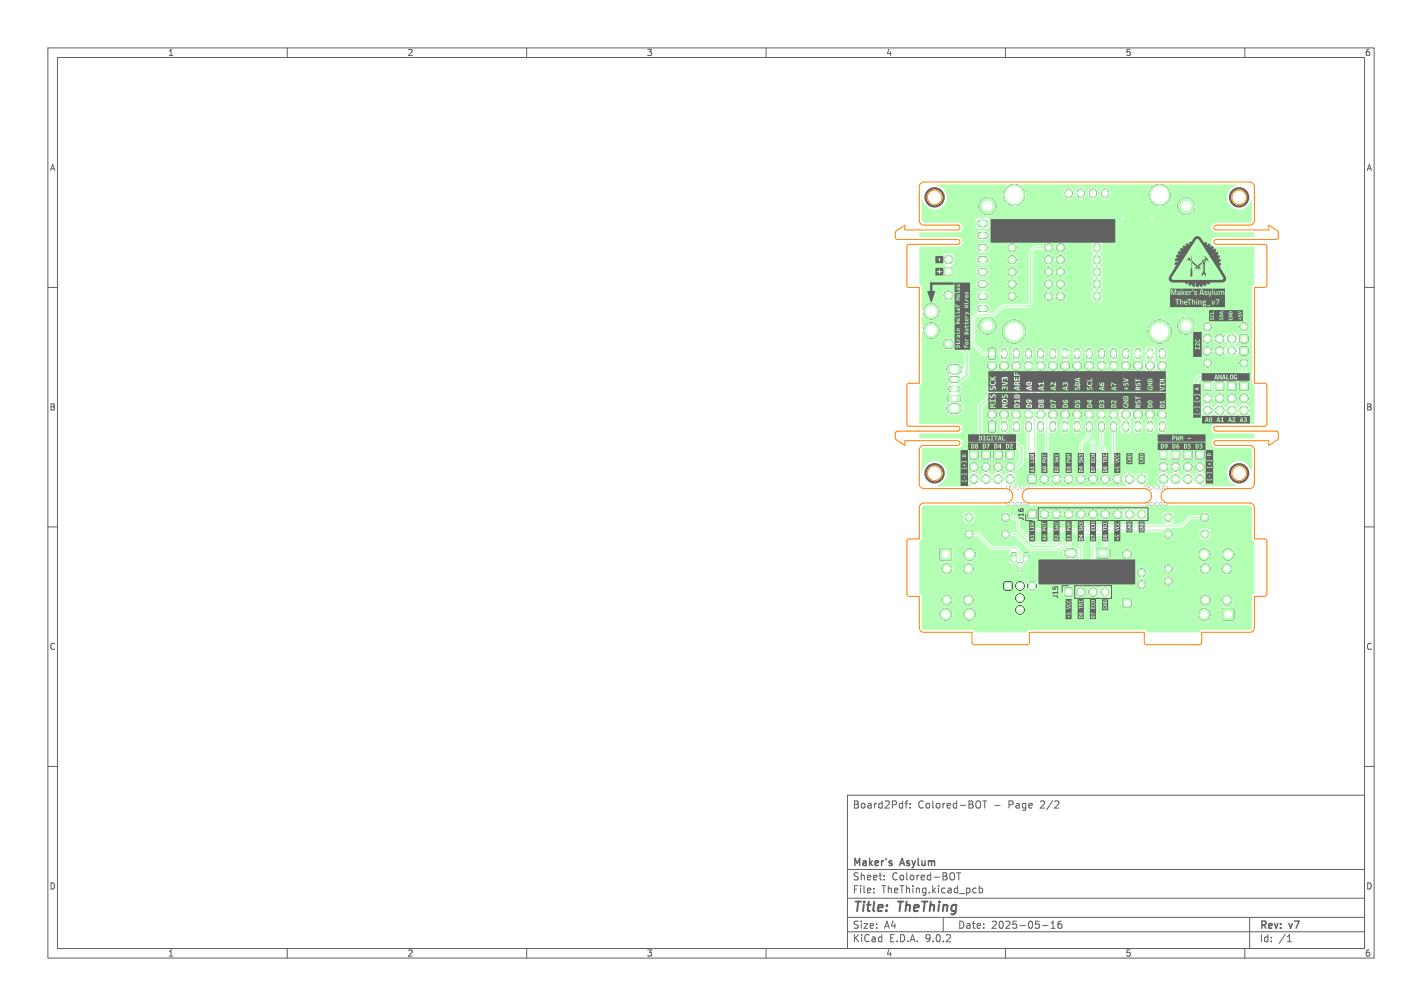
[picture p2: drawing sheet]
<svg xmlns="http://www.w3.org/2000/svg" width="297mm" height="210mm" viewBox="0 0 297 210" stroke-linecap="round" stroke-linejoin="round" font-family="sans-serif">
<defs><g id="words">
<g font-size="2.8" fill="#626262">
<text x="178" y="190.9">Title:</text>
<text x="187.7" y="190.9">TheThing</text>
</g>
<g font-size="2.1" fill="#626262">
<text x="178" y="169">Board2Pdf:</text>
<text x="191.7" y="169">Colored-BOT</text>
<text x="207.6" y="169">-</text>
<text x="210.7" y="169">Page</text>
<text x="217.5" y="169">2/2</text>
<text x="178" y="184">Sheet:</text>
<text x="178" y="181.2">Maker's</text>
<text x="186.2" y="184">Colored-BOT</text>
<text x="188.2" y="181.2">Asylum</text>
<text x="178" y="186.7">File:</text>
<text x="184.1" y="186.7">TheThing.kicad_pcb</text>
<text x="178" y="196.9">KiCad</text>
<text x="178" y="194.1">Size:</text>
<text x="184.7" y="194.1">A4</text>
<text x="185.7" y="196.9">E.D.A.</text>
<text x="193.3" y="196.9">9.0.2</text>
<text x="200" y="194.1">Date:</text>
<text x="207" y="194.1">2025-05-16</text>
<text x="263" y="194.3">Rev:</text>
<text x="263" y="196.9">Id:</text>
<text x="267.1" y="196.9">/1</text>
<text x="269.4" y="194.3">v7</text>
</g>
<g font-size="1.8" fill="#626262">
<text x="35" y="11.9">1</text>
<text x="85" y="11.9">2</text>
<text x="135" y="11.9">3</text>
<text x="185" y="11.9">4</text>
<text x="235" y="11.9">5</text>
<text x="285" y="11.9">6</text>
<text x="10.3" y="35.9">A</text>
<text x="285.4" y="35.9">A</text>
<text x="10.3" y="85.9">B</text>
<text x="285.3" y="85.9">B</text>
<text x="10.3" y="135.9">C</text>
<text x="285.3" y="135.9">C</text>
<text x="10.3" y="185.9">D</text>
<text x="285.3" y="185.9">D</text>
<text x="35" y="199.9">1</text>
<text x="85" y="199.9">2</text>
<text x="135" y="199.9">3</text>
<text x="185" y="199.9">4</text>
<text x="235" y="199.9">5</text>
<text x="285" y="199.9">6</text>
</g>
<g font-size="1.4" fill="#626262">
<text x="214" y="108.8" transform="rotate(-90 214 108.8)">J16</text>
<text x="221.2" y="125.1" transform="rotate(-90 221.2 125.1)">J15</text>
</g>
</g></defs>
<g fill="#000" stroke="#000" stroke-width=".21">
<path d="M197.4 55.9h1.1l.4 .1 .1 1.1-.2 .4-1.1 .1-.4-.2v-1.1zM197.3 71l.4-.1 1.2 .1 .1 .4-.1 1.2-.4 .1-1.2-.1-.1-.4zM206.6 72.7h1l.2 .1v1.9l-.1 .2-.9 .1-.2-.2zM259.1 70l1.1-.1 .4 .1 .1 1.1-.2 .4-1.1 .1-.4-.2v-1.1zM259.1 72.5l1.1-.1 .4 .2 .1 1.1-.2 .3-1.1 .1-.4-.2v-1.1zM198.1 82.7l.2-.1h2l.3 .2v.8l-.3 .2h-2l-.3-.2zM202.5 94.1h1.7v1.7h-1.7zM205.1 94.1h1.7v1.7h-1.7zM206.6 88l1-.1 .2 .2v1.8l-.1 .3h-.9l-.2-.2zM207.6 94.1h1.7v1.7h-1.7zM210.2 94.1h1.7v1.7h-1.7zM242.2 94.1h1.7v1.7h-1.7z"/>
<path d="M244.7 94.1h1.7v1.7h-1.7zM247.2 94.1h1.7v1.7h-1.7zM249.8 94.1h1.7v1.7h-1.7zM251.3 79.8h1.7v1.7h-1.7zM253.9 79.8h1.7v1.7h-1.7zM256.4 79.8h1.7v1.7h-1.7zM259 79.8h1.7v1.7h-1.7zM196.4 114.6h2.2v2.3h-2.2zM211.3 115.5l.8-.1 .2 .2v1.4l-.1 .2h-.7l-.3-.1zM212.6 117.6l.7-.1 .3 .2v1.3l-.2 .3h-.6l-.3-.2zM213.8 115.5l.8-.1 .2 .2 .1 1.4-.2 .2h-.7l-.2-.1zM214.8 106.6h1.6v1.5h-1.6z"/>
<path d="M214.8 99.2h1.6v1.6h-1.6zM229.1 114.5h2.6v1.9h-2.6zM209.8 121.5l1.2-.1 .4 .2v1.2l-.1 .4h-1.3l-.3-.1-.1-1.3zM222.4 122.8h1.6v1.6h-1.6zM234.6 125.1l.3-.1 1.2 .1 .2 .3-.2 1.2-.3 .2-1.2-.2-.1-.3zM255.4 127.1h2.2v2.3h-2.2z"/>
<circle cx="198.1" cy="54.2" r=".85"/>
<circle cx="206.3" cy="43" r="1.75"/>
<circle cx="211.4" cy="51.7" r=".8"/>
<circle cx="211.4" cy="56.8" r=".8"/>
<circle cx="211.4" cy="54.2" r=".8"/>
<circle cx="211.4" cy="59.3" r=".8"/>
<circle cx="211.8" cy="40.7" r="2.2"/>
<circle cx="219" cy="51.7" r=".8"/>
<circle cx="219" cy="56.8" r=".8"/>
<circle cx="219" cy="54.2" r=".8"/>
<circle cx="219" cy="59.3" r=".8"/>
<circle cx="221.5" cy="59.3" r=".8"/>
<circle cx="221.5" cy="54.2" r=".8"/>
<circle cx="221.5" cy="56.8" r=".8"/>
<circle cx="221.5" cy="51.7" r=".8"/>
<circle cx="229.1" cy="56.8" r=".8"/>
<circle cx="229.1" cy="54.2" r=".8"/>
<circle cx="229.1" cy="59.3" r=".8"/>
<circle cx="229.1" cy="51.7" r=".8"/>
<circle cx="242.2" cy="40.7" r="2.2"/>
<circle cx="247.8" cy="43" r="1.75"/>
<circle cx="194.5" cy="65" r="1.6"/>
<circle cx="194.5" cy="69" r="1.6"/>
<circle cx="198.1" cy="61.6" r=".89"/>
<circle cx="206.3" cy="68" r="1.75"/>
<circle cx="207.2" cy="76.4" r=".92"/>
<circle cx="209.7" cy="76.4" r=".92"/>
<circle cx="211.4" cy="61.8" r=".8"/>
<circle cx="211.8" cy="69.2" r="2.4"/>
<circle cx="212.3" cy="76.4" r=".92"/>
<circle cx="214.8" cy="76.4" r=".92"/>
<circle cx="217.4" cy="76.4" r=".92"/>
<circle cx="219" cy="61.8" r=".8"/>
<circle cx="219.9" cy="76.4" r=".92"/>
<circle cx="221.5" cy="61.8" r=".8"/>
<circle cx="222.4" cy="76.4" r=".92"/>
<circle cx="225" cy="76.4" r=".92"/>
<circle cx="227.5" cy="76.4" r=".92"/>
<circle cx="229.1" cy="61.8" r=".8"/>
<circle cx="230.1" cy="76.4" r=".92"/>
<circle cx="232.6" cy="76.4" r=".92"/>
<circle cx="235.1" cy="76.4" r=".92"/>
<circle cx="237.7" cy="76.4" r=".92"/>
<circle cx="240.2" cy="76.4" r=".92"/>
<circle cx="242.2" cy="69.2" r="2.4"/>
<circle cx="242.8" cy="76.4" r=".92"/>
<circle cx="247.8" cy="68" r="1.75"/>
<circle cx="252.2" cy="68.2" r=".8"/>
<circle cx="252.2" cy="75.8" r=".8"/>
<circle cx="252.2" cy="70.7" r=".85"/>
<circle cx="252.2" cy="73.3" r=".85"/>
<circle cx="254.7" cy="73.3" r=".85"/>
<circle cx="254.7" cy="70.7" r=".85"/>
<circle cx="257.3" cy="70.7" r=".85"/>
<circle cx="257.3" cy="73.3" r=".85"/>
<circle cx="259.8" cy="75.8" r=".8"/>
<circle cx="259.8" cy="68.2" r=".8"/>
<circle cx="203.4" cy="97.5" r=".85"/>
<circle cx="203.4" cy="100" r=".85"/>
<circle cx="205.9" cy="100" r=".85"/>
<circle cx="205.9" cy="97.5" r=".85"/>
<circle cx="207.2" cy="86.5" r=".92"/>
<circle cx="208.5" cy="100" r=".85"/>
<circle cx="208.5" cy="97.5" r=".85"/>
<circle cx="209.7" cy="86.5" r=".92"/>
<circle cx="211" cy="100" r=".85"/>
<circle cx="211" cy="97.5" r=".85"/>
<circle cx="212.3" cy="86.5" r=".92"/>
<circle cx="214.8" cy="86.5" r=".92"/>
<circle cx="217.4" cy="86.5" r=".92"/>
<circle cx="218.1" cy="100" r=".85"/>
<circle cx="219.9" cy="86.5" r=".92"/>
<circle cx="220.7" cy="100" r=".85"/>
<circle cx="222.4" cy="86.5" r=".92"/>
<circle cx="223.2" cy="100" r=".85"/>
<circle cx="225" cy="86.5" r=".92"/>
<circle cx="225.7" cy="100" r=".85"/>
<circle cx="227.5" cy="86.5" r=".92"/>
<circle cx="228.3" cy="100" r=".85"/>
<circle cx="230.1" cy="86.5" r=".92"/>
<circle cx="230.8" cy="100" r=".85"/>
<circle cx="232.6" cy="86.5" r=".92"/>
<circle cx="233.4" cy="100" r=".85"/>
<circle cx="235.1" cy="86.5" r=".92"/>
<circle cx="235.9" cy="100" r=".85"/>
<circle cx="237.7" cy="86.5" r=".92"/>
<circle cx="238.4" cy="100" r=".85"/>
<circle cx="240.2" cy="86.5" r=".92"/>
<circle cx="242.8" cy="86.5" r=".92"/>
<circle cx="243" cy="97.5" r=".85"/>
<circle cx="243" cy="100" r=".85"/>
<circle cx="245.5" cy="97.5" r=".85"/>
<circle cx="245.5" cy="100" r=".85"/>
<circle cx="248.1" cy="100" r=".85"/>
<circle cx="248.1" cy="97.5" r=".85"/>
<circle cx="250.6" cy="100" r=".85"/>
<circle cx="250.6" cy="97.5" r=".85"/>
<circle cx="252.2" cy="83.1" r=".85"/>
<circle cx="252.2" cy="85.7" r=".85"/>
<circle cx="254.7" cy="83.1" r=".85"/>
<circle cx="254.7" cy="85.7" r=".85"/>
<circle cx="257.3" cy="85.7" r=".85"/>
<circle cx="257.3" cy="83.1" r=".85"/>
<circle cx="259.8" cy="83.1" r=".85"/>
<circle cx="259.8" cy="85.7" r=".85"/>
<circle cx="197.8" cy="118.7" r="1"/>
<circle cx="202.3" cy="118.7" r="1"/>
<circle cx="202.4" cy="111.5" r=".8"/>
<circle cx="202.4" cy="108" r=".8"/>
<circle cx="202.5" cy="115.7" r="1.2"/>
<circle cx="210" cy="111.5" r=".8"/>
<circle cx="210" cy="108" r=".8"/>
<circle cx="210.5" cy="105.2" r=".25"/>
<circle cx="210.5" cy="101.8" r=".25"/>
<circle cx="211.5" cy="105.2" r=".25"/>
<circle cx="211.5" cy="101.8" r=".25"/>
<circle cx="212.5" cy="105.2" r=".25"/>
<circle cx="212.5" cy="101.8" r=".25"/>
<circle cx="213.5" cy="105.2" r=".25"/>
<circle cx="213.5" cy="101.8" r=".25"/>
<circle cx="214.5" cy="105.2" r=".25"/>
<circle cx="214.5" cy="101.8" r=".25"/>
<circle cx="218.1" cy="107.3" r=".85"/>
<circle cx="220.7" cy="107.3" r=".85"/>
<circle cx="223.2" cy="107.3" r=".85"/>
<circle cx="225.7" cy="107.3" r=".85"/>
<circle cx="228.3" cy="107.3" r=".85"/>
<circle cx="230.8" cy="107.3" r=".85"/>
<circle cx="233.4" cy="107.3" r=".85"/>
<circle cx="235.4" cy="115.7" r=".89"/>
<circle cx="235.9" cy="107.3" r=".85"/>
<circle cx="238.4" cy="119.5" r=".8"/>
<circle cx="238.4" cy="107.3" r=".85"/>
<circle cx="239.5" cy="105.2" r=".25"/>
<circle cx="239.5" cy="101.8" r=".25"/>
<circle cx="240.5" cy="105.2" r=".25"/>
<circle cx="240.5" cy="101.8" r=".25"/>
<circle cx="241.5" cy="105.2" r=".25"/>
<circle cx="241.5" cy="101.8" r=".25"/>
<circle cx="242.5" cy="105.2" r=".25"/>
<circle cx="242.5" cy="101.8" r=".25"/>
<circle cx="243.5" cy="105.2" r=".25"/>
<circle cx="243.5" cy="101.8" r=".25"/>
<circle cx="244" cy="108" r=".8"/>
<circle cx="244" cy="111.5" r=".8"/>
<circle cx="244" cy="118.8" r=".8"/>
<circle cx="251.5" cy="115.7" r="1.2"/>
<circle cx="251.6" cy="108" r=".8"/>
<circle cx="251.6" cy="111.5" r=".8"/>
<circle cx="251.8" cy="118.7" r="1"/>
<circle cx="256.3" cy="118.7" r="1"/>
<circle cx="256.5" cy="115.7" r="1.2"/>
<circle cx="197.5" cy="128.2" r="1.2"/>
<circle cx="197.8" cy="125.2" r="1"/>
<circle cx="202.3" cy="125.2" r="1"/>
<circle cx="202.5" cy="128.2" r="1.2"/>
<circle cx="213" cy="122.3" r=".9"/>
<circle cx="213" cy="124.9" r=".9"/>
<circle cx="213" cy="127.3" r=".9"/>
<circle cx="215.5" cy="122.3" r=".9"/>
<circle cx="225.7" cy="123.6" r=".85"/>
<circle cx="228.3" cy="123.6" r=".85"/>
<circle cx="230.8" cy="123.6" r=".85"/>
<circle cx="238.4" cy="122" r=".8"/>
<circle cx="244" cy="121.3" r=".8"/>
<circle cx="251.5" cy="128.2" r="1.2"/>
<circle cx="251.8" cy="125.2" r="1"/>
<circle cx="256.3" cy="125.2" r="1"/>
</g>
<path d="M198.7 77.1h1.2M198.7 85.3h1.2M223.2 115.5h.8" fill="none" stroke="#000" stroke-width="2"/>
<g fill="none" stroke="#000" stroke-width="1.3">
<path d="M198.7 79.2h1.2M209.7 73.3v1M212.3 73.3v1M214.8 73.3v1M217.4 73.3v1M219.9 73.3v1M222.4 73.3v1M225 73.3v1M227.5 73.3v1M230.1 73.3v1M232.6 73.3v1M235.1 73.3v1"/>
<path d="M237.7 73.3v1M240.2 73.3v1M242.8 73.3v1M198.7 81.2h1.2M209.7 88.5v1.1M212.3 88.5v1.1M214.8 88.5v1.1M217.4 88.5v1.1M219.9 88.5v1.1M222.4 88.5v1.1M225 88.5v1.1M227.5 88.5v1.1"/>
<path d="M230.1 88.5v1.1M232.6 88.5v1.1M235.1 88.5v1.1M237.7 88.5v1.1M240.2 88.5v1.1M242.8 88.5v1.1"/>
</g>
<path d="M204.8 59.3h1M204.8 56.8h1M204.8 54.2h1M204.8 51.7h1M204.8 49.2h1M204.8 46.6h1M204.8 64.4h1M204.8 61.9h1" fill="none" stroke="#000" stroke-width="1.4"/>
<path d="M223.2 40.2v.4M225.7 40.2v.4M228.3 40.2v.4M230.8 40.2v.4" fill="none" stroke="#000" stroke-width="1.6"/>
<path d="M198.7 77.1h1.2M198.7 85.3h1.2M223.2 115.5h.8" fill="none" stroke="#b3ffb3" stroke-width="2"/>
<g fill="none" stroke="#b3ffb3" stroke-width="1.3">
<path d="M198.7 79.2h1.2M209.7 73.3v1M212.3 73.3v1M214.8 73.3v1M217.4 73.3v1M219.9 73.3v1M222.4 73.3v1M225 73.3v1M227.5 73.3v1M230.1 73.3v1M232.6 73.3v1M235.1 73.3v1"/>
<path d="M237.7 73.3v1M240.2 73.3v1M242.8 73.3v1M198.7 81.2h1.2M209.7 88.5v1.1M212.3 88.5v1.1M214.8 88.5v1.1M217.4 88.5v1.1M219.9 88.5v1.1M222.4 88.5v1.1M225 88.5v1.1M227.5 88.5v1.1"/>
<path d="M230.1 88.5v1.1M232.6 88.5v1.1M235.1 88.5v1.1M237.7 88.5v1.1M240.2 88.5v1.1M242.8 88.5v1.1"/>
</g>
<g fill="#b3ffb3" stroke="#b3ffb3" stroke-width=".21">
<path d="M198.1 82.7l.2-.1h2l.3 .2v.8l-.3 .2h-2l-.3-.2z"/>
<path d="M259.1 70l1.1-.1 .4 .1 .1 1.1-.2 .4-1.1 .1-.4-.2v-1.1z"/>
<path d="M197.3 71l.4-.1 1.2 .1 .1 .4-.1 1.2-.4 .1-1.2-.1-.1-.4z"/>
<path d="M214.8 99.2h1.6v1.6h-1.6z"/>
<path d="M244.7 94.1h1.7v1.7h-1.7z"/>
<path d="M206.6 72.7h1l.2 .1v1.9l-.1 .2-.9 .1-.2-.2z"/>
<path d="M242.2 94.1h1.7v1.7h-1.7z"/>
<path d="M249.8 94.1h1.7v1.7h-1.7z"/>
<path d="M196.4 114.6h2.2v2.3h-2.2z"/>
<path d="M210.2 94.1h1.7v1.7h-1.7z"/>
<path d="M251.3 79.8h1.7v1.7h-1.7z"/>
<path d="M206.6 88l1-.1 .2 .2v1.8l-.1 .3h-.9l-.2-.2z"/>
<path d="M209.8 121.7l.3-.2 1.1 .1 .1 .3v1.1l-.3 .1h-1.1l-.2-.3z"/>
<path d="M211.3 115.5l.8-.1 .2 .2v1.4l-.1 .2h-.7l-.3-.1z"/>
<path d="M212.6 117.6l.7-.1 .3 .2v1.3l-.2 .3h-.6l-.3-.2z"/>
<path d="M213.8 115.5l.8-.1 .2 .2 .1 1.4-.2 .2h-.7l-.2-.1z"/>
<path d="M234.6 125.1l.3-.1 1.2 .1 .2 .3-.2 1.2-.3 .2-1.2-.2-.1-.3z"/>
<path d="M259 79.8h1.7v1.7h-1.7z"/>
<path d="M256.4 79.8h1.7v1.7h-1.7z"/>
<path d="M255.4 127.1h2.2v2.3h-2.2z"/>
<path d="M229.1 114.5h2.6v1.9h-2.6z"/>
<path d="M207.6 94.1h1.7v1.7h-1.7z"/>
<path d="M247.2 94.1h1.7v1.7h-1.7z"/>
<path d="M197.4 55.9h1.1l.4 .1 .1 1.1-.2 .4-1.1 .1-.4-.2v-1.1z"/>
<path d="M205.1 94.1h1.7v1.7h-1.7z"/>
<path d="M253.9 79.8h1.7v1.7h-1.7z"/>
<path d="M259.1 72.5l1.1-.1 .4 .2 .1 1.1-.2 .3-1.1 .1-.4-.2v-1.1z"/>
<path d="M202.5 94.1h1.7v1.7h-1.7z"/>
<path d="M222.4 122.8h1.6v1.6h-1.6z"/>
<path d="M214.8 106.6h1.6v1.5h-1.6z"/>
<circle cx="257.3" cy="70.7" r=".85"/>
<circle cx="254.7" cy="70.7" r=".85"/>
<circle cx="252.2" cy="70.7" r=".85"/>
<circle cx="225" cy="76.4" r=".92"/>
<circle cx="219" cy="61.8" r=".8"/>
<circle cx="211.4" cy="61.8" r=".8"/>
<circle cx="198.1" cy="61.6" r=".89"/>
<circle cx="240.2" cy="76.4" r=".92"/>
<circle cx="218.1" cy="100" r=".85"/>
<circle cx="220.7" cy="100" r=".85"/>
<circle cx="223.2" cy="100" r=".85"/>
<circle cx="225.7" cy="100" r=".85"/>
<circle cx="228.3" cy="100" r=".85"/>
<circle cx="230.8" cy="100" r=".85"/>
<circle cx="233.4" cy="100" r=".85"/>
<circle cx="235.9" cy="100" r=".85"/>
<circle cx="238.4" cy="100" r=".85"/>
<circle cx="245.5" cy="97.5" r=".85"/>
<circle cx="245.5" cy="100" r=".85"/>
<circle cx="221.5" cy="59.3" r=".8"/>
<circle cx="229.1" cy="59.3" r=".8"/>
<circle cx="259.8" cy="75.8" r=".8"/>
<circle cx="252.2" cy="75.8" r=".8"/>
<circle cx="251.6" cy="108" r=".8"/>
<circle cx="244" cy="108" r=".8"/>
<circle cx="219" cy="54.2" r=".8"/>
<circle cx="211.4" cy="54.2" r=".8"/>
<circle cx="243" cy="97.5" r=".85"/>
<circle cx="243" cy="100" r=".85"/>
<circle cx="230.1" cy="76.4" r=".92"/>
<circle cx="219.9" cy="86.5" r=".92"/>
<circle cx="250.6" cy="97.5" r=".85"/>
<circle cx="250.6" cy="100" r=".85"/>
<circle cx="206.3" cy="68" r="1.75"/>
<circle cx="206.3" cy="43" r="1.75"/>
<circle cx="247.8" cy="68" r="1.75"/>
<circle cx="247.8" cy="43" r="1.75"/>
<circle cx="197.8" cy="118.7" r="1"/>
<circle cx="197.8" cy="125.2" r="1"/>
<circle cx="197.5" cy="128.2" r="1.2"/>
<circle cx="202.5" cy="115.7" r="1.2"/>
<circle cx="202.3" cy="118.7" r="1"/>
<circle cx="202.3" cy="125.2" r="1"/>
<circle cx="202.5" cy="128.2" r="1.2"/>
<circle cx="235.1" cy="86.5" r=".92"/>
<circle cx="227.5" cy="76.4" r=".92"/>
<circle cx="237.7" cy="86.5" r=".92"/>
<circle cx="211" cy="97.5" r=".85"/>
<circle cx="211" cy="100" r=".85"/>
<circle cx="235.1" cy="76.4" r=".92"/>
<circle cx="232.6" cy="86.5" r=".92"/>
<circle cx="210" cy="108" r=".8"/>
<circle cx="202.4" cy="108" r=".8"/>
<circle cx="240.2" cy="86.5" r=".92"/>
<circle cx="222.4" cy="76.4" r=".92"/>
<circle cx="244" cy="121.3" r=".8"/>
<circle cx="244" cy="118.8" r=".8"/>
<circle cx="219.9" cy="76.4" r=".92"/>
<circle cx="194.5" cy="69" r="1.6"/>
<circle cx="227.5" cy="86.5" r=".92"/>
<circle cx="252.2" cy="83.1" r=".85"/>
<circle cx="252.2" cy="85.7" r=".85"/>
<circle cx="242.2" cy="40.7" r="2.2"/>
<circle cx="242.2" cy="69.2" r="2.4"/>
<circle cx="211.8" cy="40.7" r="2.2"/>
<circle cx="211.8" cy="69.2" r="2.4"/>
<circle cx="212.3" cy="76.4" r=".92"/>
<circle cx="232.6" cy="76.4" r=".92"/>
<circle cx="213" cy="127.3" r=".8"/>
<circle cx="213" cy="124.9" r=".8"/>
<circle cx="213" cy="122.3" r=".8"/>
<circle cx="215.5" cy="122.3" r=".8"/>
<circle cx="221.5" cy="54.2" r=".8"/>
<circle cx="229.1" cy="54.2" r=".8"/>
<circle cx="238.4" cy="122" r=".8"/>
<circle cx="238.4" cy="119.5" r=".8"/>
<circle cx="221.5" cy="51.7" r=".8"/>
<circle cx="229.1" cy="51.7" r=".8"/>
<circle cx="235.4" cy="115.7" r=".89"/>
<circle cx="244" cy="111.5" r=".8"/>
<circle cx="251.6" cy="111.5" r=".8"/>
<circle cx="222.4" cy="86.5" r=".92"/>
<circle cx="207.2" cy="86.5" r=".92"/>
<circle cx="259.8" cy="83.1" r=".85"/>
<circle cx="259.8" cy="85.7" r=".85"/>
<circle cx="217.4" cy="76.4" r=".92"/>
<circle cx="219" cy="56.8" r=".8"/>
<circle cx="211.4" cy="56.8" r=".8"/>
<circle cx="212.3" cy="86.5" r=".92"/>
<circle cx="242.8" cy="76.4" r=".92"/>
<circle cx="217.4" cy="86.5" r=".92"/>
<circle cx="237.7" cy="76.4" r=".92"/>
<circle cx="207.2" cy="76.4" r=".92"/>
<circle cx="257.3" cy="83.1" r=".85"/>
<circle cx="257.3" cy="85.7" r=".85"/>
<circle cx="209.7" cy="86.5" r=".92"/>
<circle cx="219" cy="51.7" r=".8"/>
<circle cx="211.4" cy="51.7" r=".8"/>
<circle cx="221.5" cy="56.8" r=".8"/>
<circle cx="229.1" cy="56.8" r=".8"/>
<circle cx="256.3" cy="125.2" r="1"/>
<circle cx="256.3" cy="118.7" r="1"/>
<circle cx="256.5" cy="115.7" r="1.2"/>
<circle cx="251.5" cy="128.2" r="1.2"/>
<circle cx="251.8" cy="125.2" r="1"/>
<circle cx="251.8" cy="118.7" r="1"/>
<circle cx="251.5" cy="115.7" r="1.2"/>
<circle cx="221.5" cy="61.8" r=".8"/>
<circle cx="229.1" cy="61.8" r=".8"/>
<circle cx="208.5" cy="97.5" r=".85"/>
<circle cx="208.5" cy="100" r=".85"/>
<circle cx="214.8" cy="76.4" r=".92"/>
<circle cx="242.8" cy="86.5" r=".92"/>
<circle cx="214.8" cy="86.5" r=".92"/>
<circle cx="259.8" cy="68.2" r=".8"/>
<circle cx="252.2" cy="68.2" r=".8"/>
<circle cx="194.5" cy="65" r="1.6"/>
<circle cx="248.1" cy="97.5" r=".85"/>
<circle cx="248.1" cy="100" r=".85"/>
<circle cx="198.1" cy="54.2" r=".85"/>
<circle cx="230.1" cy="86.5" r=".92"/>
<circle cx="219" cy="59.3" r=".8"/>
<circle cx="211.4" cy="59.3" r=".8"/>
<circle cx="205.9" cy="97.5" r=".85"/>
<circle cx="205.9" cy="100" r=".85"/>
<circle cx="210" cy="111.5" r=".8"/>
<circle cx="202.4" cy="111.5" r=".8"/>
<circle cx="254.7" cy="83.1" r=".85"/>
<circle cx="254.7" cy="85.7" r=".85"/>
<circle cx="209.7" cy="76.4" r=".92"/>
<circle cx="257.3" cy="73.3" r=".85"/>
<circle cx="254.7" cy="73.3" r=".85"/>
<circle cx="252.2" cy="73.3" r=".85"/>
<circle cx="225" cy="86.5" r=".92"/>
<circle cx="203.4" cy="97.5" r=".85"/>
<circle cx="203.4" cy="100" r=".85"/>
<circle cx="225.7" cy="123.6" r=".85"/>
<circle cx="228.3" cy="123.6" r=".85"/>
<circle cx="230.8" cy="123.6" r=".85"/>
<circle cx="218.1" cy="107.3" r=".85"/>
<circle cx="220.7" cy="107.3" r=".85"/>
<circle cx="223.2" cy="107.3" r=".85"/>
<circle cx="225.7" cy="107.3" r=".85"/>
<circle cx="228.3" cy="107.3" r=".85"/>
<circle cx="230.8" cy="107.3" r=".85"/>
<circle cx="233.4" cy="107.3" r=".85"/>
<circle cx="235.9" cy="107.3" r=".85"/>
<circle cx="238.4" cy="107.3" r=".85"/>
<circle cx="240.6" cy="45.5" r=".4"/>
<circle cx="234.6" cy="45.6" r=".4"/>
<circle cx="212.3" cy="79.4" r=".4"/>
<circle cx="232.6" cy="96.2" r=".4"/>
<circle cx="220.7" cy="96.2" r=".4"/>
<circle cx="214.8" cy="95.1" r=".4"/>
<circle cx="212.3" cy="80.6" r=".4"/>
<circle cx="212.3" cy="81.8" r=".4"/>
<circle cx="212.3" cy="83" r=".4"/>
<circle cx="230.8" cy="94" r=".4"/>
<circle cx="228.3" cy="92.3" r=".4"/>
<circle cx="206.7" cy="81.4" r=".4"/>
<circle cx="242.8" cy="84.5" r=".4"/>
<circle cx="230.8" cy="113.5" r=".4"/>
<circle cx="223.2" cy="97.4" r=".4"/>
<circle cx="229.6" cy="97.4" r=".4"/>
<circle cx="218.6" cy="83" r=".4"/>
<circle cx="216.1" cy="81.4" r=".4"/>
<circle cx="228.3" cy="113.5" r=".4"/>
<circle cx="220.7" cy="113.5" r=".4"/>
<circle cx="223.2" cy="113.5" r=".4"/>
<circle cx="215.6" cy="110.7" r=".4"/>
</g>
<path d="M204.8 59.3h1M204.8 56.8h1M204.8 54.2h1M204.8 51.7h1M204.8 49.2h1M204.8 46.6h1M204.8 64.4h1M204.8 61.9h1" fill="none" stroke="#b3ffb3" stroke-width="1.4"/>
<path d="M223.2 40.2v.4M225.7 40.2v.4M228.3 40.2v.4M230.8 40.2v.4" fill="none" stroke="#b3ffb3" stroke-width="1.6"/>
<g fill="none" stroke="#b3ffb3" stroke-width=".51">
<path d="M198.1 54.2h3.5M201.6 54.2v17.5l1.7 1.7v18.6l-2.1 2.2v4.8l1 1h8.8M205.3 46.6h-1.4l-1.1 1.1v5.2l-1.2 1.3M229.1 51.7v17.9l2 2h8.5l.6 .6v4.2M229.1 51.7h.1M198.1 71.8h2l1.8 1.9v4.6l-.9 .9h-1.7M229.1 61.9h25.8l2.4 2.4M235.1 76.4v2.8l-.8 .9h-16.7l-1.8-1.8h-4.5l-6.6 6.5v6.8l1 1h6.6l1.1 1.1v2.8l-1 1h-1.4M242.8 76.4h.1M242.8 76.4v8.1M257.3 64.3v12.3l-1 1h-6.8l-1.2 1.2v9.7l4.1 4v6.9l-.7 .6h-15.8v-5.4l-.8-.8v-7.3M257.3 64.3h.1"/>
<path d="M259.8 75.8v2.1l-.8 .8h-8.4l-.8 .8v2.7l.9 .9h1.5M259.8 85.7h-11.5M211.8 116.7h-1.1l-.7 .8v3.2M235.9 107.3h4.1l.6 .7h5.7l1.9-1.9h6.1l1.1 1.1v3.5l-.9 .8h-5.5l-1.3 1.3v14.3l-1.3 1.3h-29.6l-1.3-1.3v-5.9l-.5-.5h-18.9l-2.3-2.3v-7.8l2.6-2.6h6M230.8 123.6v4.8"/>
</g>
<g fill="none" stroke="#b3ffb3" stroke-width=".25">
<path d="M219 51.7h-2.9l-.8 .9v10.8l-.6 .5h-5.2l-1.9 1.8h-3.7l-.6 .7v5.3l2.1 2.1h1.8M209.7 76.4v1.9l-3 3.1M212.3 79.4h3.4l1.7 1.6v5.5M237.7 76.4v10.1M212.3 80.6h1.2l1.3 1.3v4.6M212.3 81.9h.6l.4 .3v1.5l-1 1v1.8M212.3 83h-1.8l-.8 .7v2.8M214.8 89.1v6M216.1 81.5h.1M216.1 81.5v14.9l-.5 .5v3.1M218.6 83v13.4l-.5 .5v3.1M220.7 96.2v3.8"/>
<path d="M223.2 97.4v2.6M227.5 89.1v1.9l-1.8 1.8v7.2M228.3 92.4v7.6M230.1 89.1v3.7l-.5 .5v4.1M230.8 94v6M232.6 89.1v7.1M202.4 111.5h1.8l2.9 2.9h5.1l.8 .8v2.8M210 111.5h2.1l3.2 3.2h5.9l1.2-1.2h.8M210 108h1.9l.7 .7v1.6l3.3 3.2h4.9M215.6 110.7h27.6l.8 .8M225.7 107.3v1.6l.9 .9h20.2l1.8-1.8h3M228.3 113.5v10.1"/>
<path d="M230.8 113.5v-1.5l-.4-.4h-4l-.7 .6v11.4"/>
</g>
<g fill="#b3ffb3">
<path d="M242.8 100.4h.5l-.1 1-.2 .2-.2-.2z"/>
<path d="M234.9 86.9h.5v1.7h-.5z"/>
<path d="M240 74.3h.5v1.6h-.5z"/>
<path d="M257.7 85.4h1.7v.5h-1.7z"/>
<path d="M255.2 85.4h1.6v.5h-1.6z"/>
<path d="M252.6 85.4h1.7v.5h-1.7z"/>
<path d="M257 71.2h.5v1.6h-.5z"/>
<path d="M228.9 59.6h.5v1.9h-.5z"/>
<path d="M228.9 57.1h.5v1.9h-.5z"/>
<path d="M228.9 54.5h.5v2h-.5z"/>
<path d="M228.9 52h.5v1.9h-.5z"/>
<path d="M195.8 38.5h14.5l.1 .2a2.48 2.48 0 0 0 .2 4.2h-2.3l-.1-.3a2.01 2.01 0 0 0-3.2-1.2 2.01 2.01 0 0 0 .4 3.4 2.01 2.01 0 0 0 2.9-1.9h2.3a2.51 2.51 0 0 0 3.3-1 2.51 2.51 0 0 0-.7-3.3h27.6l-.6 .7-.4 .8h-7.9a1.06 1.06 0 0 0-1.1-1 1.06 1.06 0 0 0-1 1h-.5v-.2a1.06 1.06 0 0 0-1.1-.8 1.06 1.06 0 0 0-1 1h-.4l-.1-.2a1.06 1.06 0 0 0-1.1-.8 1.06 1.06 0 0 0-.9 1h-.5v-.2a1.06 1.06 0 0 0-1.1-.8 1.06 1.06 0 0 0-1 1 1.17 1.17 0 0 0 1.2 1.5 1.18 1.18 0 0 0 .9-1.5h.5v.6a1.06 1.06 0 0 0 1 .9 1.06 1.06 0 0 0 1.1-.9v-.6h.4a1.17 1.17 0 0 0 1.2 1.5 1.18 1.18 0 0 0 .9-1.5h.5v.6a1.06 1.06 0 0 0 1 .9 1.06 1.06 0 0 0 1.1-.9v-.6h7.9a2.49 2.49 0 0 0 3.4 2.9 2.49 2.49 0 0 0 .4-4.4l14.5-.1 .1 .2a2.55 2.55 0 0 0-1.3 4.2h-7.1l-.1-.3a2.01 2.01 0 0 0-3.2-1.2 2.01 2.01 0 0 0 .4 3.4 2.01 2.01 0 0 0 2.9-1.9h7.2a2.62 2.62 0 0 0 4.4-1.1l.1 .1v4.1l-.2 .4-54.4-.1a1.24 1.24 0 0 0-1.4-.9v.8h-.5v-.8h-.3a1.2 1.2 0 0 0-1.1 1h1.2v.5h-1.2a1.24 1.24 0 0 0 1.4 .9v-.8h.5v.8h.3a1.2 1.2 0 0 0 1.1-.9h-1.2v-.5h55.6l-.3 .1h-7.1a1 1 0 0 0-.9 1 1 1 0 0 0 .9 1h8l.1 .6h-55.3l-.2-.6-.3-.2-1.5-.1a.96 .96 0 0 0-.9 1 .96 .96 0 0 0 .9 .9h1.3a.96 .96 0 0 0 .7-1h55.3l-.1 .4h-8a1 1 0 0 0-.9 .9 1 1 0 0 0 .7 1h-23.3a1.29 1.29 0 0 0-1-1v1h-.5l-.1-1a1.29 1.29 0 0 0-1 1h1l-.1 .2h-6.1l-.1-.2a1.06 1.06 0 0 0-1.1-.8 1.06 1.06 0 0 0-1 1h-.3l-.1-.2a1.12 1.12 0 0 0-1-.8 1.12 1.12 0 0 0-1.1 .7h-1.8l-.4 .3h-3.3v-.2a1.06 1.06 0 0 0-1.1-.8 1.06 1.06 0 0 0-1 1h-3.6l-.2-.5-.5-.3h-1.5a.96 .96 0 0 0-.7 1 .96 .96 0 0 0 .9 .8l1.5-.1 .4-.4 .1-.5h3.6a1.06 1.06 0 0 0 1.1 1.1 1.06 1.06 0 0 0 1-1.1h3.3l-.8 .8v1.7h-2.5v-.2a1.06 1.06 0 0 0-1.1-.7 1.06 1.06 0 0 0-1 .9h-3.6l-.2-.5-.7-.3h-1.3l-.6 .6h-4.5a1.33 1.33 0 0 0-1-1.1v.9h-.5l-.1-.9a1.34 1.34 0 0 0-1 1.1h.9v.5h-.9l.3 .6 .5 .4-.5 .5-.1 .3v1l.4 .5 1.3 .1 .5-.4v-1.2l-.6-.8a1.43 1.43 0 0 0 .8-1h-.9v-.5h5.4l-.1 .4a.96 .96 0 0 0 .9 .9l1.5-.1 .4-.4 .1-.6h3.6a1.06 1.06 0 0 0 1.1 1.2 1.06 1.06 0 0 0 1-1.2h2.5v2.6h-2.5v-.2a1.06 1.06 0 0 0-1.1-.8 1.06 1.06 0 0 0-1 1h-3.6l-.2-.5-.5-.3h-1.5a.96 .96 0 0 0-.7 1 .96 .96 0 0 0 .9 .8h1.3a.96 .96 0 0 0 .7-1h3.6v.2a1.06 1.06 0 0 0 1.2 .9 1.06 1.06 0 0 0 .9-1.1h2.5v2.5h-2.5v-.2a1.06 1.06 0 0 0-1.1-.7 1.06 1.06 0 0 0-1 .9h-3.6l-.2-.5-.5-.3h-1.5a.96 .96 0 0 0-.7 1 .96 .96 0 0 0 .9 .9l1.3-.1a.96 .96 0 0 0 .7-1h3.6v.2a1.06 1.06 0 0 0 1.2 1 1.06 1.06 0 0 0 .9-1.2h2.5v2.5h-2.5v-.2a1.06 1.06 0 0 0-1.1-.7 1.06 1.06 0 0 0-1 1h-3.6l-.2-.6-.7-.3h-1.3l-.4 .2-.3 .5h-4.6v-.2a1.15 1.15 0 0 0-1.8-.6 1.15 1.15 0 0 0 .3 1.9 1.15 1.15 0 0 0 1.5-1.1h4.6a.96 .96 0 0 0 .9 1.2h1.3a.96 .96 0 0 0 .7-1h3.6v.2a1.06 1.06 0 0 0 1.2 .9 1.06 1.06 0 0 0 .9-1.2h2.5l-.1 1.5-.3 .3h-5.1l-1.9 1.8h-1l-.1-.1a.98 .98 0 0 0 .3-1.1 .98 .98 0 0 0-.9-.7l-1.3 .1a1.05 1.05 0 0 0-.4 1.7l-.4 .2-.8 .9v5.5l1.7 1.8h-2.2l-2-2.2-1.1-.1-.3-.5-.3-.1h-1.1a.69 .69 0 0 0-.6 .6v1.1l.4 .5h1.3l.3-.1 .3-.5h.5l1.6 1.5-.1 3-.9-.9-1.9-.1a1.31 1.31 0 0 0-1.1 1.2 1.31 1.31 0 0 0 .8 1.3 1 1 0 0 0-.4 1.1 1 1 0 0 0 .8 .8v.1a.96 .96 0 0 0-.8 .9 .96 .96 0 0 0 .8 1l-.5 .2-.3 .3v1l.3 .4a1.33 1.33 0 0 0-.7 1.4 1.33 1.33 0 0 0 1.2 1.1l1.6-.1a1.36 1.36 0 0 0 1-1.1 1.36 1.36 0 0 0-.7-1.3l.3-.4v-1l-.3-.3-.4-.1v-.2a.94 .94 0 0 0 .7-1 .94 .94 0 0 0-.8-.9l.7-.5 .6-.1 1.1-1.1v-4.9h2.2l.6 .6h1.1v.6l.4 .5-.6 .6v.9l.6 .7h.9l.7-.7v-.9l-.6-.6 .4-.5v-1.9l-.2-.3-.2-.2h-1l-.3 .3-.2 .7h-.7l-1.9-1.9v-5l.5-.4h1l.1 .2a2.02 2.02 0 0 0-.4 3 2.02 2.02 0 0 0 3 0 2.02 2.02 0 0 0-.5-3.1l.5-.2 1.7-1.7h5.3l.8-.7v-10.9l.7-.6h1.6a1.1 1.1 0 0 0 1.3 .6 1.1 1.1 0 0 0 .9-1.1h.3v.2a1.06 1.06 0 0 0 1.2 .9 1.06 1.06 0 0 0 1-1.1h6.1l.1 .3h-1l.3 .6 .5 .4-.5 .5-.3 .6h1l-.1 .1h-6.2a1.06 1.06 0 0 0-1-.9 1.06 1.06 0 0 0-1.1 .9h-.3l-.1-.2a1.06 1.06 0 0 0-1.7-.4 1.06 1.06 0 0 0 .3 1.7 1.06 1.06 0 0 0 1.5-1.1h.3v.2a1.06 1.06 0 0 0 1.2 1 1.06 1.06 0 0 0 .9-1.2h6.2l.1 .4h-1l.3 .6 .5 .4-.5 .4-.3 .6h1l-.1 .2h-6.2a1.06 1.06 0 0 0-1-1 1.06 1.06 0 0 0-1.1 1h-.3l-.1-.2a1.06 1.06 0 0 0-1.7-.5 1.06 1.06 0 0 0 .3 1.8 1.06 1.06 0 0 0 1.5-1.1h.3v.2a1.06 1.06 0 0 0 1.2 .9 1.06 1.06 0 0 0 .9-1.1h6.2l.1 .3h-1l.3 .6 .5 .4-.5 .5-.3 .6h1l-.1 .1h-6.2a1.06 1.06 0 0 0-1-.9 1.06 1.06 0 0 0-1.1 .9h-.3l-.1-.2a1.06 1.06 0 0 0-1.7-.5 1.06 1.06 0 0 0 .3 1.8 1.06 1.06 0 0 0 1.5-1.1h.3v.2a1.06 1.06 0 0 0 1.2 1 1.06 1.06 0 0 0 .9-1.2h6.2l.1 .4h-1l.3 .6 .5 .4-.5 .4-.3 .6h1l-.1 .1h-6.2a1.06 1.06 0 0 0-1-.9 1.06 1.06 0 0 0-1.1 .9h-.3l-.1-.2a1.06 1.06 0 0 0-1.7-.4 1.06 1.06 0 0 0 .3 1.7 1.06 1.06 0 0 0 1.5-1.1h.3v.3a1.06 1.06 0 0 0 1.2 .9 1.06 1.06 0 0 0 .9-1.2h6.2l.1 .4-1 .1a1.29 1.29 0 0 0 1.1 .9v-.9h.5v.9a1.29 1.29 0 0 0 1-1h-1v-.5h1l-.3-.6-.5-.4 .5-.4 .3-.6h-1v-.5h1l-.3-.6-.5-.5 .5-.4 .3-.6h-1v-.5h1l-.3-.6-.5-.4 .5-.4 .3-.6h-1v-.5h1l-.3-.6-.5-.4 .5-.5 .3-.6h-1v-.5l32.5 .1 .1 .1v7.8l-.5 .5v8.2h-.6a1.06 1.06 0 0 0-1.1-1 1.06 1.06 0 0 0-1.1 1h-5.5v-.2a1.06 1.06 0 0 0-1-.8 1.06 1.06 0 0 0-1 .8h-1.4l-.1-.3a2.01 2.01 0 0 0-2.7-1.5 2.01 2.01 0 0 0-.9 3h-1.2l-.1-.3a2.66 2.66 0 0 0-2.7-2.2 2.66 2.66 0 0 0-2.6 2.5h-25l-.1-.3a2.66 2.66 0 0 0-4.2-1.7 2.66 2.66 0 0 0 .5 4.5 2.66 2.66 0 0 0 3.8-2.5h25v.3a2.66 2.66 0 0 0 2.9 2.5 2.66 2.66 0 0 0 2.5-2.8h1.2a2.01 2.01 0 0 0 2.3 .8 2.01 2.01 0 0 0 1.4-2h1.4a1.06 1.06 0 0 0 .9 1.3 1.06 1.06 0 0 0 1.1-1.1h5.5v.2a1.06 1.06 0 0 0 1.2 .9 1.06 1.06 0 0 0 1-1.1h.6v2.1h-.6l-.1-.3-.5-.3-1.2 .1-.6 .5a1.43 1.43 0 0 0-1-.8v.9h-.5l-.1-.9a1.52 1.52 0 0 0-1 1h-.1a1.12 1.12 0 0 0-1.2-.8 1.12 1.12 0 0 0-1 1h-.3v-.1a1.11 1.11 0 0 0-1.8-.6 1.11 1.11 0 0 0 .3 1.8 1.11 1.11 0 0 0 1.5-1.1h.3v.2a1.11 1.11 0 0 0 1 1 1.11 1.11 0 0 0 1.1-.7h.2l.7 .9-.6 .9h-.2a1.12 1.12 0 0 0-1.2-.7 1.12 1.12 0 0 0-1 1h-.3v-.2a1.11 1.11 0 0 0-1.8-.6 1.11 1.11 0 0 0 .3 1.9 1.11 1.11 0 0 0 1.5-1.1h.3v.1a1.11 1.11 0 0 0 1 1.1 1.11 1.11 0 0 0 1.1-.7h.3a1.33 1.33 0 0 0 1 .9v-.9h.5v.9l.6-.3 .5-.5 .4 .4 .3 .2 1.2-.1 .4-.5v-1a.67 .67 0 0 0-.6-.6h-1.2l-.5 .6-.7-.8 .7-.8 .4 .5 .3 .1h1.2l.4-.5v-1.1h.6v9.5h-.6l-.2-.2h-1.8l-.2 .2h-.3l-.3-.2h-1.7l-.2 .2h-.4l-.2-.2h-1.7l-.3 .2h-.3l-.2-.2h-1.8l-.2 .2v1.8l.2 .2 1.9-.1 .1-1.9h.3l.1 1.9 2 .1 .1-.2v-1.8h.4v1.9l2 .1 .2-.2v-1.8h.3l.1 1.9 1.9 .1 .2-.2v-1.8h.6v.5l.5 .4v4.8h-.9a1.52 1.52 0 0 0-.9-1.1v-.1a1.12 1.12 0 0 0 .7-1 1.12 1.12 0 0 0-.7-1.1 1.15 1.15 0 0 0-1.4 .7 1.15 1.15 0 0 0 .7 1.5l-1 .7-.8-.6-.1-.2a1.12 1.12 0 0 0 .8-1 1.12 1.12 0 0 0-.7-1.1 1.15 1.15 0 0 0-1.5 .7 1.15 1.15 0 0 0 .7 1.5l-.9 .7-.9-.6v-.2a1.12 1.12 0 0 0 .7-1 1.12 1.12 0 0 0-.6-1.1 1.15 1.15 0 0 0-1.5 .7 1.15 1.15 0 0 0 .7 1.5l-.9 .7-.9-.6v-.2a1.12 1.12 0 0 0 .7-1 1.12 1.12 0 0 0-.7-1.1 1.28 1.28 0 0 0-1.5 .5h-.2l-.6-.7v-2.2l.4-.5h8.4l1.2-1.1v-1.3a1.08 1.08 0 0 0 .1-1.8 1.08 1.08 0 0 0-1.7 .7h-5.5v-.2a1.06 1.06 0 0 0-1.2-.7 1.06 1.06 0 0 0-.9 1.1h-7.2l-.7-.7 .4-.6v-1.4a.89 .89 0 0 0-.8-.8 .89 .89 0 0 0-.9 .8v1.4l.4 .6-.7 .7-.6-.7 .3-.6v-.5h-.6v-.5h.6v-.4a1.14 1.14 0 0 0-.8-1v1.2h-.5l-.1-1.2a1.18 1.18 0 0 0-.8 1.4h.7v.5h-.7v.5l.3 .6-.6 .7-.7-.7 .4-.6 .1-1.4a.89 .89 0 0 0-.9-.8 .89 .89 0 0 0-.9 .8v1.4l.4 .6-.6 .7v.9l.7 .8v7.8l-.8 .6-.8-.8h-.3v.9h-.5v-.9h-.4l-.8 .8-.7-.6h-.9l-.6 .7h-.3l-.7-.7h-.9l-.7 .7h-.3l-.6-.7h-.9l-.7 .7h-.3l-.7-.7h-.9l-.6 .7h-.4l-.6-.7h-.9l-.7 .7v.9l.7 .7-.4 .6v1.5a.89 .89 0 0 0 .9 .6 .89 .89 0 0 0 .8-.8v-1.3l-.4-.6 .6-.7v-.9h.4v.9l.6 .7-.4 .6v1.3a.89 .89 0 0 0 .9 .9 .89 .89 0 0 0 .9-.9l-.1-1.3-.4-.6 .7-.7v-.9h.3v.9l.7 .7-.4 .6-.1 1.3 .5 .8v.4l-1.7 1.8v6.3l-.6 .5-.2 .5h-.3l-.3-.6-.4-.4v-.9a.67 .67 0 0 0 .1-1 .67 .67 0 0 0-1 0 .67 .67 0 0 0 .1 1v.9l-.4 .4-.3 .6h-.3l-.2-.5-.6-.5v-2.1a.68 .68 0 0 0 .1-1 .68 .68 0 0 0-1 0 .68 .68 0 0 0 .2 1v2.1a1.11 1.11 0 0 0-.7 1.4 1.11 1.11 0 0 0 1.2 .8 1.11 1.11 0 0 0 1-1.2h.3v.2a1.11 1.11 0 0 0 1.2 1 1.11 1.11 0 0 0 1-1.2h.3v.2a1.13 1.13 0 0 0 1.9 .7 1.13 1.13 0 0 0-.4-1.9v-6l1.7-1.7 .1-.8 .5-.6v-1.5l-.5-.6 .7-.7v-.9h.3v.9l.7 .7-.4 .8v1.3l.5 .6v2.2l-.5 .7v3.5a.68 .68 0 0 0-.1 1 .68 .68 0 0 0 1 0 .68 .68 0 0 0-.2-1v-3.3l.5-.6v-2.5l.5-.8v-1.3l-.4-.6 .7-.7v-.9h.3v.9l.7 .7-.5 .6v1.3l.5 .8v5.2a.68 .68 0 0 0-.1 1 .68 .68 0 0 0 1 0 .68 .68 0 0 0-.1-1v-5.2l.5-.8-.1-1.3-.4-.6 .7-.7 .6 .6-.3 .7v.5h.7v.5h-.7a1.18 1.18 0 0 0 .9 1.4v-1.2h.5v1.2a1.18 1.18 0 0 0 .9-1.4h-.7v-.5h.7l-.1-.5-.3-.7 .7-.6 .6 .7-.4 .6v1.5a.89 .89 0 0 0 1 .6 .89 .89 0 0 0 .8-.8l-.1-1.3-.4-.6 .7-.7v-.9l-.7-.8v-7.7l.6-.8 1 .9h.3v-.9h.5v.9l.3-.1 .8-.8 .6 .6v6.6a.67 .67 0 0 0 .1 .9 .67 .67 0 0 0 .9 0 .67 .67 0 0 0 .1-.9v-6.6l.6-.6v-.9h7.2a1.06 1.06 0 0 0 1.2 1 1.06 1.06 0 0 0 .9-1.2h5.5l.2 .6 .4 .5v.9l-.6 .5-8.5 .1-1 1.1v2.8l1.2 1.3 .8 .2 .6 .7a1.42 1.42 0 0 0-.9 1h.9v.5h-.9v.2h-7l-.7-.7h-.9l-.7 .7h-.3l-.6-.7h-.9l-.7 .7v.9l.7 .7-.4 .6v1.5a.89 .89 0 0 0 .9 .6 .89 .89 0 0 0 .8-.8v-1.3l-.5-.6 .7-.7v-.9h.3v.9l.7 .7-.4 .6v1.3a.89 .89 0 0 0 .9 .9 .89 .89 0 0 0 .8-.9v-1.3l-.4-.6 .7-.7v-.9h7l.4 .6 .6 .3v-.9h.5v.9l.5-.2 .6-.5 .5 .5 .5 .2v-.9h.5v.9l.4-.2 .6-.5 .6 .5 .4 .2v-.9h.5v.9l.5-.2 .5-.5 .6 .5 .5 .2v-.9h.5v.9a1.34 1.34 0 0 0 1-1.1h-.9v-.5h1.8l-.1 3.1h-8a1 1 0 0 0-.9 1 1 1 0 0 0 .9 1h8l.1 .1v.8l-.1 .1h-8a1 1 0 0 0-.9 1 1 1 0 0 0 .9 1h7.1l.4 .2 .1 .3h-9.8l-.2-.2h-1.8l-.2 .2h-.3l-.2-.2h-1.8l-.2 .2h-.4l-.2-.2h-1.7l-.3 .2h-.3l-.2-.2h-1.8l-.2 .2v1.8l.2 .2h1.9l.1-2h.3v1.8l.3 .2h1.9v-2h.4v1.8l.2 .2h1.9l.1-2h.3v1.8l.2 .2h2v-2h9.8v4.1l-.2 .1a2.57 2.57 0 0 0-4.3-1.1 2.57 2.57 0 0 0 1.3 4.3l-.2 .1h-6.9l-.1-.2a1.42 1.42 0 0 0 .8-1h-.8v-.5l.8-.1a1.52 1.52 0 0 0-.9-1v-.2a1.11 1.11 0 0 0 .5-1.7 1.11 1.11 0 0 0-1.8 .1 1.27 1.27 0 0 0 .6 1.7l-.9 .8-.9-.7v-.2a1.11 1.11 0 0 0 .5-1.7 1.11 1.11 0 0 0-1.9 .1 1.27 1.27 0 0 0 .6 1.7l-.9 .8-.9-.7v-.2a1.11 1.11 0 0 0 .5-1.7 1.11 1.11 0 0 0-1.8 .1 1.27 1.27 0 0 0 .6 1.7l-.9 .8-.9-.7v-.2a1.11 1.11 0 0 0 .5-1.7 1.11 1.11 0 0 0-1.8 .1 1.27 1.27 0 0 0 .6 1.7l-.1 .1a1.33 1.33 0 0 0-.9 1.1h.9v.5h-.9l.1 .4 .6 .6-.5 .3a.59 .59 0 0 0-1 0 .59 .59 0 0 0-1 0 .9 .9 0 0 0-1-.1v-.2a1.33 1.33 0 0 0 .9-1h-.9v-.5l.9-.1a1.34 1.34 0 0 0-1.1-1v.9h-.5v-.9l-.5 .1-.5 .6-.6-.6-.5-.1v.9h-.5v-.9a1.83 1.83 0 0 0-1.1 1 1.15 1.15 0 0 0-1.2-.8 1.15 1.15 0 0 0-1 1h-.4l-.1-.5-.6-.5v-4.4a.68 .68 0 0 0 .1-1 .68 .68 0 0 0-1 0 .68 .68 0 0 0 .1 1v4.4l-.5 .5-.2 .5h-.3l-.2-.5-.5-.5v-6a.68 .68 0 0 0 .1-1 .68 .68 0 0 0-1.1 0 .68 .68 0 0 0 .2 1v6a1.11 1.11 0 0 0-.7 1.4 1.11 1.11 0 0 0 1.2 .8 1.11 1.11 0 0 0 1-1.2h.3v.2a1.11 1.11 0 0 0 1.2 1 1.11 1.11 0 0 0 1-1.2h.4v.2a1.11 1.11 0 0 0 .9 1 1.11 1.11 0 0 0 1.2-.7h.2l.3 .5 .6 .4-.1 .2h-20.5a.65 .65 0 0 0-1 .1 .59 .59 0 0 0-1 0 .59 .59 0 0 0-1 0l-.3-.4 .6-.5 .1-.4h-.9v-.5h.9a1.83 1.83 0 0 0-1-1.2l.7-.6 .7-.1 1.1-1.2v-3.2l-1.4-1.4h-6.5l-.7-.7v-6.3l6.2-6.3 .4 .1a.87 .87 0 0 0 .1 1.1 .81 .81 0 0 0 0 1.3 .88 .88 0 0 0-.1 1.2l-1.5 .1-.9 .9-.1 1.8-.7 .8h-.3l-.7-.7h-.9l-.6 .7v.9l.6 .6-.4 .5v1.9l.1 .3 .3 .1h.9l.4-.2 .1-2.2-.4-.4 .6-.6v-.9h.3v.9l.7 .7-.4 .6-.1 1.3a.89 .89 0 0 0 .9 .9 .89 .89 0 0 0 .9-.9v-1.3l-.4-.6 .6-.7v-.9l-.7-.7v-1.5l.5-.5h1.1l1 .4-.8 .8v.8l-.7 .7v.9l.6 .7-.4 .6v1.3a.89 .89 0 0 0 .9 .9 .89 .89 0 0 0 .9-.9l-.1-1.3-.4-.6 .7-.7v-.9l-.7-.7v-.5l.9-1v-1.8l-.5-.6-.5-.2 .2-.3h.6l1 1.1v3.2l-.7 .8v.9l.7 .7-.4 .6-.1 1.3 .5 .8v4.1a.7 .7 0 0 0 .1 1.2 .7 .7 0 0 0 1.1-.6l.1 .2v.9l-.5 .7v1.9l-.5 .2-.2 .3v1.4l.4 .4h1.4l.4-.4v-1.3l-.3-.4-.4-.2v-1.7l.5-.6v-6.3h.2a1.07 1.07 0 0 0 1.5-.1v6.1l-.5 .6v2.1a1.12 1.12 0 0 0-.5 1.8 1.12 1.12 0 0 0 1.8 0 1.12 1.12 0 0 0-.5-1.8v-1.8l.5-.7 .1-6.3a.97 .97 0 0 0 1 .3 .97 .97 0 0 0 .7-.8l-.1-1.3-.4-.6 .7-.7v-.9l-.7-.7h-.9l-.2 .2h-.2v-2.1a.68 .68 0 0 0 .1-1 .68 .68 0 0 0-1 .1 .68 .68 0 0 0 .1 1v2l-.1 .1-.4-.4v-4.5l.1-.2 16.8-.1 1-1.1v-2l.6-.6v-.9l-.6-.7 .4-.6v-1.6a.89 .89 0 0 0-1-.6 .89 .89 0 0 0-.8 .8l.1 1.4 .4 .6-.7 .7h-.3l-.7-.7 .4-.6 .1-1.4a.89 .89 0 0 0-.9-.8 .89 .89 0 0 0-.9 .8v1.4l.5 .6-.7 .7h-.3l-.7-.7 .4-.6v-1.4a.89 .89 0 0 0-.8-.8 .89 .89 0 0 0-.9 .8v1.4l.4 .6-.7 .7h-.3l-.7-.7 .5-.6v-1.4a.89 .89 0 0 0-.9-.8 .89 .89 0 0 0-.9 .8l.1 1.4 .4 .6-.7 .7h-.3l-.7-.7 .4-.6 .1-1.4a.89 .89 0 0 0-.9-.8 .89 .89 0 0 0-.9 .8v1.4l.4 .6-.6 .7h-.4l-.6-.7 .4-.6v-1.4a.89 .89 0 0 0-.9-.8 .89 .89 0 0 0-.9 .8l.1 1.4 .4 .6-.7 .7h-.3l-.7-.7 .4-.6 .1-1.4a.89 .89 0 0 0-.9-.8 .89 .89 0 0 0-.9 .8v1.4l.5 .6-.7 .7h-.3l-.7-.7 .4-.6v-1.4a.89 .89 0 0 0-.8-.8 .89 .89 0 0 0-.9 .8v1.4l.4 .6-.7 .7h-.3l-.7-.7 .5-.6v-1.4a.89 .89 0 0 0-.9-.8 .89 .89 0 0 0-.9 .8l.1 1.4 .4 .6-.7 .7h-.3l-.7-.7 .4-.6 .1-1.4a.89 .89 0 0 0-.9-.8 .89 .89 0 0 0-.9 .8v1.4l.4 .6-.6 .7v.9l.6 .7h.9l.7-.7v-.9h.3v.9l.7 .7h.9l.6-.7v-.9h.3v.9l.7 .7h.9l.7-.7v-.9h.3v.9l.6 .7h.9l.7-.7v-.9h.3v.9l.7 .7h.9l.6-.7v-.9h.4v.9l.6 .7h.9l.7-.7v-.9h.3v.9l.7 .7h.9l.6-.7v-.9h.3v.9l.7 .7h.9l.7-.7v-.9h.3v.9l.6 .7h.9l.7-.7v-.9h.3v.9l.6 .6v1.6l-.6 .6h-16.1l-2.1-1.9h-4.6l-1 .8-.1-1 .7-.7v-.9l-.6-.7 .4-.6v-1.4a.89 .89 0 0 0-.9-.8 .89 .89 0 0 0-.9 .8l.1 1.4 .4 .6-.7 .7v.9l.7 .7v.6l-2.5 2.6a.71 .71 0 0 0-.8 .6 .71 .71 0 0 0 .6 .8l-2.4 2.7v7l1.4 1.3h6.5l.7 .7v.2h-.7l-.2-.2h-1.8l-.2 .2h-.3l-.3-.2h-1.7l-.2 .2h-.4l-.2-.2h-1.8l-.2 .2h-.3l-.2-.2h-1.8l-.2 .2v1.9l.2 .1h1.9l.1-2h.3l.1 2h2l.1-.2v-1.8h.4v2h2l.2-.2v-1.8h.3l.1 2h1.9l.2-.2v-1.8h.7v2.2l-.6 .7h-.2a1.11 1.11 0 0 0-1.8-.2 1.11 1.11 0 0 0 .4 1.8v.2l-.9 .7-.8-.7-.1-.2a1.11 1.11 0 0 0 .5-1.7 1.11 1.11 0 0 0-1.8 .1 1.11 1.11 0 0 0 .5 1.6l.1 .2-.9 .7-.9-.7v-.2a1.11 1.11 0 0 0 .5-1.7 1.11 1.11 0 0 0-1.8 .1 1.11 1.11 0 0 0 .5 1.6l.1 .2-.9 .7-.9-.7v-.2a1.11 1.11 0 0 0 .5-1.7 1.11 1.11 0 0 0-1.9 .1 1.11 1.11 0 0 0 .6 1.6v.2a1.33 1.33 0 0 0-.9 1.1h.8v.5h-.8a1.43 1.43 0 0 0 .8 1l-.1 .2h-6.9l-.1-.2a2.57 2.57 0 0 0 1.2-4.4 2.57 2.57 0 0 0-4.4 1.3l-.1-.1v-4.1a.51 .51 0 0 1 .6-.5h7a1 1 0 0 0 .9-1.1 1 1 0 0 0-1.1-.9h-7.8l-.1-.1v-.8l.1-.1h8.2a1 1 0 0 0 .7-1.2 1 1 0 0 0-1.1-.8l-7.9-.1v-7.8l.5-.5v-10.5l.2-.1a1.87 1.87 0 0 0 2.9 1 1.87 1.87 0 0 0 0-3 1.87 1.87 0 0 0-2.9 1l-.2-.1v-2.8l.1-.1a1.87 1.87 0 0 0 2.6 1.3 1.87 1.87 0 0 0 .8-2.8 1.87 1.87 0 0 0-2.9-.2l-.5 .7-.1-4.6-.5-.5v-7.8l8.3-.1a1 1 0 0 0 .7-1.2 1 1 0 0 0-1.1-.8h-7.8l-.1-.1v-.8l.1-.1h8.2a1 1 0 0 0 .7-1.2 1 1 0 0 0-1.1-.8l-7.2-.1-.2-.4v-4.1l.2-.1a2.57 2.57 0 0 0 4.3 1.1 2.57 2.57 0 0 0-1.3-4.3z"/>
<path d="M210.8 100.4h.5l-.1 1-.2 .2-.2-.2z"/>
<path d="M248.5 99.8h1.7v.5h-1.7z"/>
<path d="M246 99.8h1.6v.5h-1.6z"/>
<path d="M243.4 99.8h1.7v.5h-1.7z"/>
<path d="M236.3 99.8h1.7v.5h-1.7z"/>
<path d="M208.9 99.8h1.7v.5h-1.7z"/>
<path d="M206.4 99.8h1.6v.5h-1.6z"/>
<path d="M203.8 99.8h1.7v.5h-1.7z"/>
<path d="M236.3 107.1h1.7v.5h-1.7z"/>
<path d="M192.6 105.7l.4-.2h17.2a.65 .65 0 0 0 .9-.1 .59 .59 0 0 0 1 0 .59 .59 0 0 0 1 0 .59 .59 0 0 0 1 0 .52 .52 0 0 0 .8 .1h24.3a.65 .65 0 0 0 .9-.1 .59 .59 0 0 0 1 0 .59 .59 0 0 0 1 0 .59 .59 0 0 0 1 0 .52 .52 0 0 0 .8 .1h17.1l.3 .1 .2 .3v2h-8.8l-.1-.2a1.12 1.12 0 0 0-1-.7 1.12 1.12 0 0 0-1.1 .6h-2l-1.8 1.8h-2.2v-.2l.5-.4 .3-.5h-1v-.5l1-.1a1.29 1.29 0 0 0-1.1-1v1h-.5v-1l-.6 .4-3.3-.1a1.34 1.34 0 0 0-1.1-1v.9h-.5v-.9l-.5 .2-.5 .5-.6-.5-.4-.2v.9h-.5v-.9a1.83 1.83 0 0 0-1.2 1 1.15 1.15 0 0 0-1.2-.8 1.15 1.15 0 0 0-1 1.1h-.4v-.2a1.11 1.11 0 0 0-1.2-.9 1.11 1.11 0 0 0-1 1.1h-.3v-.2a1.11 1.11 0 0 0-1.8-.6 1.11 1.11 0 0 0 .3 1.9 1.11 1.11 0 0 0 1.5-1.1h.3v.1a1.11 1.11 0 0 0 1.2 1 1.11 1.11 0 0 0 1-1.1h.4v.1a1.11 1.11 0 0 0 .9 1 1.11 1.11 0 0 0 1.2-.6h.2a1.33 1.33 0 0 0 1.1 .9v-.9h.5v.9l.4-.2 .6-.5 .5 .5 .5 .2v-.9h.5v.9a1.33 1.33 0 0 0 1.1-1.1h-.9v-.5h4.2l-.4 .7h1v.5h-1l.3 .5 .5 .5-16.7 .1-.7-.6v-.4a1.12 1.12 0 0 0 .3-1.9 1.12 1.12 0 0 0-1.8 .8h-.3v-.2a1.11 1.11 0 0 0-1.2-.9 1.11 1.11 0 0 0-1 1.1h-.3l-.1-.2a1.11 1.11 0 0 0-1.1-.9 1.11 1.11 0 0 0-1 1.1h-.4v-.2a1.11 1.11 0 0 0-.9-.8 1.11 1.11 0 0 0-1.1 .4h-.5l-.4-.5-1.6 .1-.2 .4v1.5l.4 .2h1.5l.3-.4v-1.3l.5 .1a1.11 1.11 0 0 0 .7 1.6 1.11 1.11 0 0 0 1.3-1.1h.4v.1a1.11 1.11 0 0 0 1.1 1 1.11 1.11 0 0 0 1.1-1.1h.3v.1a1.11 1.11 0 0 0 1.2 1 1.11 1.11 0 0 0 1-1.1h.3l.2 .6 .5 .5 .1 .7 1 1-.1 .2h-10.1a.68 .68 0 0 0-1-.1 .68 .68 0 0 0 0 1 .68 .68 0 0 0 1-.1h9.9v.2l-.7 .8v2.7l-.2 .1a1.46 1.46 0 0 0-1.6-.7v-.1a.69 .69 0 0 0 0-1.1 .69 .69 0 0 0-1 .1l-.5 .1-.6 .6-.2-.1a.69 .69 0 0 0-.4-.8 .69 .69 0 0 0-.8 .2h-4.1l-3-3-.1-1.6-.9-.9h-.9a1.11 1.11 0 0 0-1.1-.7 1.11 1.11 0 0 0-1 .9l-5.3-.1a1.29 1.29 0 0 0-1.1-1v1h-.5v-1a1.29 1.29 0 0 0-1 1.1h1v.5h-1a1.29 1.29 0 0 0 1 1v-1h.5l.1 1a1.29 1.29 0 0 0 1-1h-1v-.5h6.3a1.1 1.1 0 0 0 .7 1.2 1.1 1.1 0 0 0 1.4-.6h.6l.5 .4 .1 1.7 3.3 3.3 4.5 .1 .2 .3-4.9 .1-3.1-3.1-1.2-.1a1.09 1.09 0 0 0-1.7-.5 1.09 1.09 0 0 0 0 1.8 1.09 1.09 0 0 0 1.7-.5h.9l3.2 3.1h6.1l1.2-1.1h.2l.2 .3a1.33 1.33 0 0 0-.9 1.5h-6.9l-.4-.5h-.8l-.4 .2-.2-.4-1-1h-5l-2.9-2.8-1-.1a1.09 1.09 0 0 0-1.6-.5 1.09 1.09 0 0 0 0 1.8 1.09 1.09 0 0 0 1.6-.5h.7l2.9 2.9h4.1l.1 .1-.5 .7h-6.7l-.1-.2a1.46 1.46 0 0 0-2.5-.6h-2.4l-.2-.4-.3-.1-2.2 .1-.3 .4 .1 2.1 .4 .3 2.2-.1 .3-.3v-2h2.4a1.46 1.46 0 0 0 .6 2.3 1.46 1.46 0 0 0 2-1.5h6.7v.5h1l.1 .2 .2 .2a.37 .37 0 0 0-.6 .1h-.7v.4a.74 .74 0 0 0 .8 .7v-.7h.5l.2 1.7h-8.7v-.2a1.26 1.26 0 0 0-1.3-1 1.26 1.26 0 0 0-1.2 1.2h-2v-.2a1.26 1.26 0 0 0-2.1-.7 1.26 1.26 0 0 0 .4 2.1 1.26 1.26 0 0 0 1.7-1.2h2v.1a1.26 1.26 0 0 0 1.4 1.2 1.26 1.26 0 0 0 1.1-1.3h8.7l.2 .7 .9 .2 .5-.4v-1.7h.9l.3-.3 .1-1.5h6.9l.4 .7 .7 .3h1.2l.5-.3 .3-.4 .2 .1 .1 6.1h-8.6l-.2-.6-.6 .6-.3-.4 .6-.6a1.29 1.29 0 0 0-1.5 0l.6 .6-.4 .4-.5-.6-.2 .4-.2 .1a1.08 1.08 0 0 0-.9-.8 1.08 1.08 0 0 0-1.1 .5h-.5l-.2-.4-.3-.1h-1.3l-.3 .5 .1 1.3 .4 .3 1.3-.1 .3-.4v-1.1h.5a1.1 1.1 0 0 0 .6 1.5 1.1 1.1 0 0 0 1.5-.7l.3 .4 .5-.5 .4 .3-.6 .6a1.29 1.29 0 0 0 1.5 0l-.6-.6 .3-.3 .6 .5 .2-.8h8.6l-.1 .3-.5 .4h-.5l-.1-.3-.4-.1h-1.3l-.4 .2v1.5l.1 .4 .3 .1h1.3l.5-.4v-1.4h.5a1.13 1.13 0 0 0 .5 1.7 1.13 1.13 0 0 0 1.5-.6 1.13 1.13 0 0 0-.7-1.5v-10.1l.5-.5h3.6l.2 .3v.8a.77 .77 0 0 0 0 1.1l-1.2 .1-.4 .2-.1-.3a.68 .68 0 0 0 0-1 .68 .68 0 0 0-1 0 .68 .68 0 0 0 .2 1v8.4a1.15 1.15 0 0 0-.3 1.9 1.15 1.15 0 0 0 1.8-.5l.7 .9h-16l-.1-.2a1.06 1.06 0 0 0-1.3-.8 1.06 1.06 0 0 0-.7 1.4h-8.5v-.2a1.26 1.26 0 0 0-1.3-1 1.26 1.26 0 0 0-1.2 1.2h-2v-.2a1.26 1.26 0 0 0-2.1-.7 1.26 1.26 0 0 0 .4 2.1 1.26 1.26 0 0 0 1.7-1.2h2v.1a1.26 1.26 0 0 0 1.4 1.2 1.26 1.26 0 0 0 1.1-1.3h8.5a1.06 1.06 0 0 0 1.2 .7 1.06 1.06 0 0 0 .9-1.1h16l.5 .1v-.9h.5v.9a1.34 1.34 0 0 0 1-1.1h-.9v-.5h.9a1.34 1.34 0 0 0-1-1v.9h-.5l-.1-.9a1.52 1.52 0 0 0-1 .9l-.8-.7v-5.9l.1-.1 .4 .2h2.6l.3-.4v-1.6a.58 .58 0 0 0-.8-.5l-.1-.2a.72 .72 0 0 0 0-1.1v-.9l-.6-.7 .1-.2 12.3 .1a1.08 1.08 0 0 0 1 1.3 1.08 1.08 0 0 0 1.1-1.3 1.08 1.08 0 0 0-1.6-.7l-.1-.2 .1-.1h3.4l1.8-1.8h1.8a1.1 1.1 0 0 0 1.3 .6 1.1 1.1 0 0 0 .9-1.1h8.8v3.4l-8.6-.1a1.29 1.29 0 0 0-1-1v1h-.5l-.1-1a1.29 1.29 0 0 0-1 1.1h1v.5h-.9a1.29 1.29 0 0 0 1 1v-1h.5v1a1.29 1.29 0 0 0 1-1h-1v-.5h9.6v1.4l.5 .4v2.5h-4l-.1-.2a1.46 1.46 0 0 0-1.5-1.1 1.46 1.46 0 0 0-1.4 1.3h-2l-.1-.2a1.46 1.46 0 0 0-1.5-1.1 1.46 1.46 0 0 0-1.4 1.3h-13.5v-.1a1.15 1.15 0 0 0-1.9-.7 1.15 1.15 0 0 0 .3 2 1.15 1.15 0 0 0 1.6-1.2h13.5a1.46 1.46 0 0 0 1.5 1.6 1.46 1.46 0 0 0 1.5-1.6h2v.3a1.46 1.46 0 0 0 1.6 1.3 1.46 1.46 0 0 0 1.4-1.6h4v3.1h-4.5v-.2a1.26 1.26 0 0 0-1.3-1 1.26 1.26 0 0 0-1.2 1.2h-2v-.2a1.26 1.26 0 0 0-1.4-1 1.26 1.26 0 0 0-1.1 1.2h-5.4l-.1-.2a1.06 1.06 0 0 0-1.5-.7 1.06 1.06 0 0 0-.3 1.6h-3.7l-.1-.2a1.06 1.06 0 0 0-1.7-.4 1.06 1.06 0 0 0 .4 1.7 1.06 1.06 0 0 0 1.4-1.1h3.7l.1 .2a1.06 1.06 0 0 0 1.2 .1 1.06 1.06 0 0 0 .6-1h5.4v.1a1.26 1.26 0 0 0 1.4 1.2 1.26 1.26 0 0 0 1.1-1.3h2v.1a1.26 1.26 0 0 0 1.4 1.2 1.26 1.26 0 0 0 1.1-1.3h4.5v2.5h-16.9l-.1-.2a1.06 1.06 0 0 0-1.5-.6 1.06 1.06 0 0 0-.3 1.5h-3.7l-.1-.2a1.06 1.06 0 0 0-1.7-.4 1.06 1.06 0 0 0 .4 1.7 1.06 1.06 0 0 0 1.4-1.1l3.7 .1a1.06 1.06 0 0 0 1.2 .3 1.06 1.06 0 0 0 .7-1.1h16.9v2.7l-.5 .4v.9h-4a1.26 1.26 0 0 0-1.2-1.2 1.26 1.26 0 0 0-1.3 1.2h-2v-.2a1.26 1.26 0 0 0-1.5-1 1.26 1.26 0 0 0-1 1.4h-14l-.4-.6-1.2-.1-.6 .4-.1 1.3 .5 .6h1.4l.4-.5v-1.1h14v.1a1.26 1.26 0 0 0 1.4 1 1.26 1.26 0 0 0 1.1-1.3h2v.1a1.26 1.26 0 0 0 1.4 1.2 1.26 1.26 0 0 0 1.1-1.3h4v2.1h-3.5l-.4-.5h-2.1l-.4 .4-.1 .9h-2a1.46 1.46 0 0 0-1-1.2 1.46 1.46 0 0 0-1.5 .3h-36.4l-.1-.2a1.06 1.06 0 0 0-1.6-.6 1.06 1.06 0 0 0 0 1.7h-8.4l-.1-.2a1.46 1.46 0 0 0-1.5-1.1 1.46 1.46 0 0 0-1.4 1.3h-2l-.1-.2a1.46 1.46 0 0 0-2.3-.8 1.46 1.46 0 0 0 .3 2.5 1.46 1.46 0 0 0 2.1-1.5h2v.3a1.46 1.46 0 0 0 1.6 1.3 1.46 1.46 0 0 0 1.4-1.6h8.4a1.06 1.06 0 0 0 1.1 .2 1.06 1.06 0 0 0 .6-1.1h36.4l-.1 .1a1.46 1.46 0 0 0 .7 2.3 1.46 1.46 0 0 0 1.9-1.5h2l.1 1.2 .2 .3 2.2 .1 .5-.4v-2h3.5v3.9l-.5 .3h-10.1l-.5 .5h-10.8l-.5-.5h-24.2l-.5 .5h-10.8l-.5-.5h-10.3l-.3-.5v-6.6l-.5-.5v-10.8l.5-.5v-6.6z"/>
</g>
<g fill="#fff" stroke="#fff" stroke-width=".21">
<circle cx="240.6" cy="45.5" r=".2"/>
<circle cx="234.6" cy="45.5" r=".2"/>
<circle cx="212.3" cy="79.3" r=".2"/>
<circle cx="232.6" cy="96.2" r=".2"/>
<circle cx="220.7" cy="96.2" r=".2"/>
<circle cx="214.8" cy="95.1" r=".2"/>
<circle cx="212.3" cy="80.6" r=".2"/>
<circle cx="212.3" cy="81.9" r=".2"/>
<circle cx="212.3" cy="83" r=".2"/>
<circle cx="230.8" cy="93.9" r=".2"/>
<circle cx="228.3" cy="92.3" r=".2"/>
<circle cx="206.7" cy="81.3" r=".2"/>
<circle cx="242.8" cy="84.5" r=".2"/>
<circle cx="230.8" cy="113.5" r=".2"/>
<circle cx="223.2" cy="97.4" r=".2"/>
<circle cx="229.6" cy="97.3" r=".2"/>
<circle cx="218.6" cy="83" r=".2"/>
<circle cx="216.1" cy="81.5" r=".2"/>
<circle cx="228.3" cy="113.5" r=".2"/>
<circle cx="220.7" cy="113.5" r=".2"/>
<circle cx="223.2" cy="113.5" r=".2"/>
<circle cx="215.6" cy="110.7" r=".2"/>
<circle cx="239.5" cy="105.2" r=".25"/>
<circle cx="199.3" cy="85.3" r=".75"/>
<circle cx="199.3" cy="77.1" r=".75"/>
<circle cx="199.3" cy="79.2" r=".45"/>
<circle cx="199.3" cy="81.2" r=".45"/>
<circle cx="199.3" cy="83.2" r=".45"/>
<circle cx="259.8" cy="70.7" r=".5"/>
<circle cx="257.3" cy="70.7" r=".5"/>
<circle cx="254.7" cy="70.7" r=".5"/>
<circle cx="252.2" cy="70.7" r=".5"/>
<circle cx="225" cy="76.3" r=".5"/>
<circle cx="219" cy="61.9" r=".4"/>
<circle cx="211.4" cy="61.9" r=".4"/>
<circle cx="198.1" cy="71.8" r=".5"/>
<circle cx="198.1" cy="61.6" r=".5"/>
<circle cx="240.5" cy="101.8" r=".25"/>
<circle cx="240.2" cy="76.3" r=".5"/>
<circle cx="215.6" cy="100" r=".5"/>
<circle cx="218.1" cy="100" r=".5"/>
<circle cx="220.7" cy="100" r=".5"/>
<circle cx="223.2" cy="100" r=".5"/>
<circle cx="225.7" cy="100" r=".5"/>
<circle cx="228.3" cy="100" r=".5"/>
<circle cx="230.8" cy="100" r=".5"/>
<circle cx="233.4" cy="100" r=".5"/>
<circle cx="235.9" cy="100" r=".5"/>
<circle cx="238.4" cy="100" r=".5"/>
<circle cx="245.5" cy="94.9" r=".5"/>
<circle cx="245.5" cy="97.5" r=".5"/>
<circle cx="245.5" cy="100" r=".5"/>
<circle cx="221.5" cy="59.3" r=".4"/>
<circle cx="229.1" cy="59.3" r=".4"/>
<circle cx="259.8" cy="75.8" r=".4"/>
<circle cx="252.2" cy="75.8" r=".4"/>
<circle cx="211.5" cy="105.2" r=".25"/>
<circle cx="251.6" cy="108" r=".4"/>
<circle cx="244" cy="108" r=".4"/>
<circle cx="207.2" cy="73.8" r=".51"/>
<circle cx="209.7" cy="73.8" r=".51"/>
<circle cx="212.3" cy="73.8" r=".51"/>
<circle cx="214.8" cy="73.8" r=".51"/>
<circle cx="217.4" cy="73.8" r=".51"/>
<circle cx="219.9" cy="73.8" r=".51"/>
<circle cx="222.4" cy="73.8" r=".51"/>
<circle cx="225" cy="73.8" r=".51"/>
<circle cx="227.5" cy="73.8" r=".51"/>
<circle cx="230.1" cy="73.8" r=".51"/>
<circle cx="232.6" cy="73.8" r=".51"/>
<circle cx="235.1" cy="73.8" r=".51"/>
<circle cx="237.7" cy="73.8" r=".51"/>
<circle cx="240.2" cy="73.8" r=".51"/>
<circle cx="242.8" cy="73.8" r=".51"/>
<circle cx="219" cy="54.2" r=".4"/>
<circle cx="211.4" cy="54.2" r=".4"/>
<circle cx="243" cy="94.9" r=".5"/>
<circle cx="243" cy="97.5" r=".5"/>
<circle cx="243" cy="100" r=".5"/>
<circle cx="230.1" cy="76.3" r=".5"/>
<circle cx="211.5" cy="101.8" r=".25"/>
<circle cx="219.9" cy="86.5" r=".5"/>
<circle cx="250.6" cy="94.9" r=".5"/>
<circle cx="250.6" cy="97.5" r=".5"/>
<circle cx="250.6" cy="100" r=".5"/>
<circle cx="206.3" cy="68" r="1"/>
<circle cx="206.3" cy="43" r="1"/>
<circle cx="247.8" cy="68" r="1"/>
<circle cx="247.8" cy="43" r="1"/>
<circle cx="205.3" cy="64.4" r=".5"/>
<circle cx="205.3" cy="61.8" r=".5"/>
<circle cx="205.3" cy="59.3" r=".5"/>
<circle cx="205.3" cy="56.8" r=".5"/>
<circle cx="205.3" cy="54.2" r=".5"/>
<circle cx="205.3" cy="51.7" r=".5"/>
<circle cx="205.3" cy="49.1" r=".5"/>
<circle cx="205.3" cy="46.6" r=".5"/>
<circle cx="242.5" cy="101.8" r=".25"/>
<circle cx="197.5" cy="115.7" r=".71"/>
<circle cx="197.8" cy="118.7" r=".55"/>
<circle cx="197.8" cy="125.3" r=".55"/>
<circle cx="197.5" cy="128.2" r=".71"/>
<circle cx="202.5" cy="115.7" r=".71"/>
<circle cx="202.3" cy="118.7" r=".55"/>
<circle cx="202.3" cy="125.3" r=".55"/>
<circle cx="202.5" cy="128.2" r=".71"/>
<circle cx="235.1" cy="86.5" r=".5"/>
<circle cx="214.5" cy="101.8" r=".25"/>
<circle cx="227.5" cy="76.3" r=".5"/>
<circle cx="237.7" cy="86.5" r=".5"/>
<circle cx="210.5" cy="101.8" r=".25"/>
<circle cx="211" cy="94.9" r=".5"/>
<circle cx="211" cy="97.5" r=".5"/>
<circle cx="211" cy="100" r=".5"/>
<circle cx="235.1" cy="76.3" r=".5"/>
<circle cx="240.5" cy="105.2" r=".25"/>
<circle cx="232.6" cy="86.5" r=".5"/>
<circle cx="210" cy="108" r=".4"/>
<circle cx="202.4" cy="108" r=".4"/>
<circle cx="241.5" cy="101.8" r=".25"/>
<circle cx="240.2" cy="86.5" r=".5"/>
<circle cx="242.5" cy="105.2" r=".25"/>
<circle cx="210.5" cy="105.2" r=".25"/>
<circle cx="222.4" cy="76.3" r=".5"/>
<circle cx="212.5" cy="105.2" r=".25"/>
<circle cx="244" cy="121.3" r=".4"/>
<circle cx="244" cy="118.8" r=".4"/>
<circle cx="219.9" cy="76.3" r=".5"/>
<circle cx="194.5" cy="69" r="1.05"/>
<circle cx="227.5" cy="86.5" r=".5"/>
<circle cx="252.2" cy="80.6" r=".5"/>
<circle cx="252.2" cy="83.1" r=".5"/>
<circle cx="252.2" cy="85.7" r=".5"/>
<circle cx="242.2" cy="40.7" r="1.75"/>
<circle cx="242.2" cy="69.2" r="1.75"/>
<circle cx="211.8" cy="40.7" r="1.75"/>
<circle cx="211.8" cy="69.2" r="1.75"/>
<circle cx="230.8" cy="40.4" r=".5"/>
<circle cx="228.3" cy="40.4" r=".5"/>
<circle cx="225.7" cy="40.4" r=".5"/>
<circle cx="223.2" cy="40.4" r=".5"/>
<circle cx="239.5" cy="101.8" r=".25"/>
<circle cx="212.3" cy="76.3" r=".5"/>
<circle cx="213.5" cy="101.8" r=".25"/>
<circle cx="207.2" cy="89.1" r=".51"/>
<circle cx="209.7" cy="89.1" r=".51"/>
<circle cx="212.3" cy="89.1" r=".51"/>
<circle cx="214.8" cy="89.1" r=".51"/>
<circle cx="217.4" cy="89.1" r=".51"/>
<circle cx="219.9" cy="89.1" r=".51"/>
<circle cx="222.4" cy="89.1" r=".51"/>
<circle cx="225" cy="89.1" r=".51"/>
<circle cx="227.5" cy="89.1" r=".51"/>
<circle cx="230.1" cy="89.1" r=".51"/>
<circle cx="232.6" cy="89.1" r=".51"/>
<circle cx="235.1" cy="89.1" r=".51"/>
<circle cx="237.7" cy="89.1" r=".51"/>
<circle cx="240.2" cy="89.1" r=".51"/>
<circle cx="242.8" cy="89.1" r=".51"/>
<circle cx="232.6" cy="76.3" r=".5"/>
<circle cx="210.5" cy="122.3" r=".5"/>
<circle cx="213" cy="127.3" r=".5"/>
<circle cx="213" cy="124.9" r=".5"/>
<circle cx="213" cy="122.3" r=".5"/>
<circle cx="215.5" cy="122.3" r=".5"/>
<circle cx="221.5" cy="54.2" r=".4"/>
<circle cx="229.1" cy="54.2" r=".4"/>
<circle cx="238.4" cy="122.1" r=".4"/>
<circle cx="238.4" cy="119.5" r=".4"/>
<circle cx="221.5" cy="51.7" r=".4"/>
<circle cx="229.1" cy="51.7" r=".4"/>
<circle cx="211.8" cy="116.7" r=".37"/>
<circle cx="213" cy="118" r=".37"/>
<circle cx="214.3" cy="116.7" r=".37"/>
<circle cx="235.4" cy="125.9" r=".5"/>
<circle cx="235.4" cy="115.7" r=".5"/>
<circle cx="244" cy="111.5" r=".4"/>
<circle cx="251.6" cy="111.5" r=".4"/>
<circle cx="222.4" cy="86.5" r=".5"/>
<circle cx="243.5" cy="101.8" r=".25"/>
<circle cx="207.2" cy="86.5" r=".5"/>
<circle cx="259.8" cy="80.6" r=".5"/>
<circle cx="259.8" cy="83.1" r=".5"/>
<circle cx="259.8" cy="85.7" r=".5"/>
<circle cx="217.4" cy="76.3" r=".5"/>
<circle cx="219" cy="56.8" r=".4"/>
<circle cx="211.4" cy="56.8" r=".4"/>
<circle cx="212.3" cy="86.5" r=".5"/>
<circle cx="241.5" cy="105.2" r=".25"/>
<circle cx="242.8" cy="76.3" r=".5"/>
<circle cx="213.5" cy="105.2" r=".25"/>
<circle cx="243.5" cy="105.2" r=".25"/>
<circle cx="217.4" cy="86.5" r=".5"/>
<circle cx="237.7" cy="76.3" r=".5"/>
<circle cx="207.2" cy="76.3" r=".5"/>
<circle cx="257.3" cy="80.6" r=".5"/>
<circle cx="257.3" cy="83.1" r=".5"/>
<circle cx="257.3" cy="85.7" r=".5"/>
<circle cx="209.7" cy="86.5" r=".5"/>
<circle cx="219" cy="51.7" r=".4"/>
<circle cx="211.4" cy="51.7" r=".4"/>
<circle cx="221.5" cy="56.8" r=".4"/>
<circle cx="229.1" cy="56.8" r=".4"/>
<circle cx="256.5" cy="128.2" r=".71"/>
<circle cx="256.3" cy="125.3" r=".55"/>
<circle cx="256.3" cy="118.7" r=".55"/>
<circle cx="256.5" cy="115.7" r=".71"/>
<circle cx="251.5" cy="128.2" r=".71"/>
<circle cx="251.8" cy="125.3" r=".55"/>
<circle cx="251.8" cy="118.7" r=".55"/>
<circle cx="251.5" cy="115.7" r=".71"/>
<circle cx="221.5" cy="61.9" r=".4"/>
<circle cx="229.1" cy="61.9" r=".4"/>
<circle cx="208.5" cy="94.9" r=".5"/>
<circle cx="208.5" cy="97.5" r=".5"/>
<circle cx="208.5" cy="100" r=".5"/>
<circle cx="214.8" cy="76.3" r=".5"/>
<circle cx="242.8" cy="86.5" r=".5"/>
<circle cx="214.8" cy="86.5" r=".5"/>
<circle cx="259.8" cy="68.2" r=".4"/>
<circle cx="252.2" cy="68.2" r=".4"/>
<circle cx="194.5" cy="65" r="1.05"/>
<circle cx="214.5" cy="105.2" r=".25"/>
<circle cx="248.1" cy="94.9" r=".5"/>
<circle cx="248.1" cy="97.5" r=".5"/>
<circle cx="248.1" cy="100" r=".5"/>
<circle cx="212.5" cy="101.8" r=".25"/>
<circle cx="198.1" cy="56.7" r=".5"/>
<circle cx="198.1" cy="54.2" r=".5"/>
<circle cx="230.1" cy="86.5" r=".5"/>
<circle cx="219" cy="59.3" r=".4"/>
<circle cx="211.4" cy="59.3" r=".4"/>
<circle cx="205.9" cy="94.9" r=".5"/>
<circle cx="205.9" cy="97.5" r=".5"/>
<circle cx="205.9" cy="100" r=".5"/>
<circle cx="210" cy="111.5" r=".4"/>
<circle cx="202.4" cy="111.5" r=".4"/>
<circle cx="254.7" cy="80.6" r=".5"/>
<circle cx="254.7" cy="83.1" r=".5"/>
<circle cx="254.7" cy="85.7" r=".5"/>
<circle cx="209.7" cy="76.3" r=".5"/>
<circle cx="259.8" cy="73.3" r=".5"/>
<circle cx="257.3" cy="73.3" r=".5"/>
<circle cx="254.7" cy="73.3" r=".5"/>
<circle cx="252.2" cy="73.3" r=".5"/>
<circle cx="225" cy="86.5" r=".5"/>
<circle cx="203.4" cy="94.9" r=".5"/>
<circle cx="203.4" cy="97.5" r=".5"/>
<circle cx="203.4" cy="100" r=".5"/>
<circle cx="223.2" cy="123.6" r=".5"/>
<circle cx="225.7" cy="123.6" r=".5"/>
<circle cx="228.3" cy="123.6" r=".5"/>
<circle cx="230.8" cy="123.6" r=".5"/>
<circle cx="215.6" cy="107.3" r=".5"/>
<circle cx="218.1" cy="107.3" r=".5"/>
<circle cx="220.7" cy="107.3" r=".5"/>
<circle cx="223.2" cy="107.3" r=".5"/>
<circle cx="225.7" cy="107.3" r=".5"/>
<circle cx="228.3" cy="107.3" r=".5"/>
<circle cx="230.8" cy="107.3" r=".5"/>
<circle cx="233.4" cy="107.3" r=".5"/>
<circle cx="235.9" cy="107.3" r=".5"/>
<circle cx="238.4" cy="107.3" r=".5"/>
</g>
<path d="M223.2 115.5h.8M230 115.5h.8" fill="none" stroke="#fff" stroke-width="1"/>
<g fill="none" stroke="#626262" stroke-width=".21">
<path d="M10 10h277v190h-277zM12 12h273v186h-273zM60 10v2M110 10v2M160 10v2M210 10v2M260 10v2M10 60h2M285 60h2M10 110h2M285 110h2M10 160h2"/>
<path d="M177 166h108v32h-108zM189 167.7h.6M189.6 167.2l-.4 .2v1.3M190.1 168.6v.1M190.1 167.8v.1M204.6 167.3a1.07 1.07 0 0 1 0 1.3M205.2 167.2h.9M205.7 167.2v1.5M221 167.3l.2 .2-.1 .3-.9 .9h1M285 160h2M60 198v2M110 198v2"/>
<path d="M160 198v2M177 194.5h108M177 191.5h108M177 187.5h108M177 181.5h108M182.5 186.3v.1M182.5 185.5v.1M184.7 183.6v.1M184.7 182.8v.1M197 191.5v3M199.2 182.3a1.07 1.07 0 0 1 0 1.3M199.8 182.2h.9"/>
<path d="M200.2 182.2v1.5M203.5 185.4l.4 .1M203.9 186.3l-.4 .1M204.5 185.5l.5-.1 .2 .3-.1 .6h-.6M204.5 184.9v1.5M210 198v2M217.7 193.2h1.2M219.5 193.8h.9M219.5 192.7l.5-.4v1.5M221.7 192.3l-.5 .1a1.01 1.01 0 0 0 0 1.4l.5-.1 .1-.5-.3-.3h-.4l-.1 .3M260 198v2M261 191.5v6.5"/>
<path d="M268.9 196.6h.8M269 195.5l.3-.4v1.5"/>
</g>
<path d="M199.1 59.2h-4.6v1.6" fill="none" stroke="#626262" stroke-width=".5"/>
<g fill="none" stroke="#626262" stroke-width=".46">
<circle cx="195.2" cy="41.2" r="1.9"/>
<circle cx="258.8" cy="41.2" r="1.9"/>
<circle cx="195.2" cy="98.8" r="1.9"/>
<circle cx="258.8" cy="98.8" r="1.9"/>
</g>
<g fill="#626262" stroke="#626262" stroke-width=".21">
<path d="M193.8 60.8h1.4l-.7 2.2z"/>
<path d="M217 116.9h20v5h-20z"/>
<path d="M207 45.9h25.8v4.6h-25.8z"/>
</g>
<g fill="#626262">
<path d="M251.4 63.6h.3a.18 .18 0 0 1-.2 .3 .17 .17 0 0 1-.2-.2z"/>
<path d="M247.5 62.9h.3v.2h-.3z"/>
<path d="M247.8 60.9h.2l.1 .2h-.4z"/>
<path d="M246.1 61.2h.3v.2h-.3z"/>
<path d="M250.9 60.6l.3 .6h-.4z"/>
<path d="M244.4 60.3h11.5v.8l-.4-.4h-1v.9h-.2v-.9h-.2v.7h-.2l-.1-.1v-.6h-.2v.7l.2 .2h-.4v-1.2h-.2v.3h-.3l-.2 .7-.2-.7h-.2l.1 .6h-.2l-.1-.1-.4-.2 .5-.1a.32 .32 0 0 0-.4-.2 .32 .32 0 0 0-.2 .4 .32 .32 0 0 0 .4 .2l-.1 .1h-.3l.1 .2h-.3l-.2-1.2h-2.2v.4h.2v-.4h1.6l-.2 .9h-.6v-.1l-.4-.2v-.1h.4v-.1l-.2-.1-.4 .2-1-.2v.4h-.1a.41 .41 0 0 0-.6-.3 .41 .41 0 0 0-.1 .6l.2 .2h-.3l-.3-.5 .3-.4h-.2l-.3 .4v-.7h-.2v1.1l-.3-.1v-.6h-.6v.1l.5 .1-.5 .2 .1 .4h-.3v-1.2h-.3l-.3 .9-.3-.9h-.3v1.2h.2v-1l.3 .9h.2l.3-.9v1h1.1v-.1l.4 .1 .1-.4 .2 .4h.9v-.2h-.4l-.1-.2h.6v-.1h.1v.5h.2v-.6l.8-.1v.3l.5 .1-.5 .1v.2h.4l.2-.3h.6l-.1 .3h.2l.1-.3h.4l.1 .3h.6l.5-.3 .1 .3h.2l-.1 .3h.1l.3-1.2h.2v.9h1.5v-.7a.19 .19 0 0 1 .3 0 .19 .19 0 0 1 0 .2v.5h.2v-.7h.3v.7h.2v-.5h.2v1.6h-1.3v-.2h-.6v.1h-4v-.2h-.1v.2l4.6 .1h-3.1l-.2 .1v.3h-.2l-.2-.3h-.5v.8h-.3v-.8h-.1v.3h-.3v-.3h-.5v-.4h-.2v.2l-.1-.2h-.8v.2h.3v.5h-.3a.36 .36 0 0 0-.4-.4 .36 .36 0 0 0-.3 .4h-.2l-.1-.3h-.4v-.4h-.2v.2l-.1-.2h-.8v.2h.3v1h.2v-1h.4v1h.2l.1-.7 .2 .1 .1 .6h.1v-.5h.2v.3a.36 .36 0 0 0 .3 .2 .36 .36 0 0 0 .4-.2h-.4l-.1-.1 .8-.2v.5h.2v-1h.4v1h.2v-.7h.2l.2 .1v.6h.1v-.5h.3v.5h.5v-.7h.2l.2 .1v.6h.2v-.5l.3 .2-.1 .3a.32 .32 0 0 0 .4 .4 .32 .32 0 0 0 .2-.5l-.4-.1 .4-.2 .1-.4h2.5h-.8l-.2 .6-.2-.6h-.2l.3 .8h.3l.2-.8h.6l-.3 .8h.1l.4-.9h1.3v1.2h-3.1v-.2h-.7v.2h3.8v.2h-11.5z"/>
<path d="M235.6 95.1l.4-.1 .2 .2h-.6z"/>
<path d="M235.3 94.6h1.2v.6h-.2a.41 .41 0 0 0-.5-.4 .41 .41 0 0 0-.3 .6h.8v-.2h.2v.7h-.7l.5-.4h-.8v.1h.5l-.5 .4h.8v-.1h.2v.5h-.2v-.3h-.4v.2h.3l-.2 .2a.25 .25 0 0 1-.3 0 .25 .25 0 0 1 0-.3l-.2-.1a.41 .41 0 0 0 .3 .6 .41 .41 0 0 0 .5-.3h.2v.5h-1.2z"/>
<path d="M208.8 91.1l.1 .5h-.2z"/>
<path d="M204.6 91.1a.34 .34 0 0 1 .3 .4 .34 .34 0 0 1-.3 .3z"/>
<path d="M202.2 90.7h10v1.1h-2.7v-.8h-.2v1h-.1l-.3-1h-.2v.1h-.3v-.1h-.8v.1l-.1-.1-1.1-.1-.3 .2h-.2v-.1h-.6v.1h.2v.4h-.4a.47 .47 0 0 0-.6-.5v.9l.1 .1a.45 .45 0 0 0 .5-.5h.4v.3h-.2v.2h.6v-.2h-.2v-.7h.4l-.1 .5 .3 .3h.4v-.5h-.2v.4a.33 .33 0 0 1-.3-.4 .33 .33 0 0 1 .5-.2v-.2l.4 .1v.7h-.2v.2h.6v-.2h-.2v-.7h.6v.9h.2v-.9h.6l-.3 .9h.2l.1-.3h.2l.1 .3h1v-.2h2.2v.4h-10z"/>
<path d="M249.9 92.8a.34 .34 0 0 1 .3 .4 .34 .34 0 0 1-.3 .3z"/>
<path d="M247.5 92.8a.34 .34 0 0 1 .3 .4 .34 .34 0 0 1-.3 .3z"/>
<path d="M245.1 92.8a.34 .34 0 0 1 .2 .4 .34 .34 0 0 1-.2 .3z"/>
<path d="M242.6 92.8a.34 .34 0 0 1 .3 .4 .34 .34 0 0 1-.3 .3z"/>
<path d="M245.9 93.2h.2v.3l-.2-.1z"/>
<path d="M241.8 92.4h10v1h-.6l-.2-.3a.31 .31 0 0 0 0-.4 .31 .31 0 0 0-.5 0l.1 .2 .3-.1v.2l-.5 .2a.47 .47 0 0 0-.7-.5v.7h-1l-.1-.3-.3-.1 .1-.2h.3v-.1h-.5l-.1 .5h-.1a.47 .47 0 0 0-.7-.5v.6h-1l-.2-.3h-.2l.4-.2v-.2a.54 .54 0 0 0-.6 .6h-.2a.47 .47 0 0 0-.6-.5v.4h-1a.34 .34 0 0 0-.4-.5 .34 .34 0 0 0-.2 .6h-.2a.47 .47 0 0 0-.7-.5v.9l.2 .1a.45 .45 0 0 0 .5-.5l.6 .1-.4 .2v.2a.55 .55 0 0 0 .6-.6h1l.1 .6a.45 .45 0 0 0 .5-.5h.2a.35 .35 0 0 0 .2 .5 .35 .35 0 0 0 .4-.4h1l.1 .4a.45 .45 0 0 0 .6-.5l.5 .1a.23 .23 0 0 1-.1 .2 .23 .23 0 0 1-.3 0v.1l.3 .1 .3-.3h1l.1 .3a.45 .45 0 0 0 .6-.5h.5a.21 .21 0 0 1-.1 .3 .21 .21 0 0 1-.3 0v.1l.4 .1 .3-.3h.6v.5h-10z"/>
<path d="M259.3 87.3l.1 .4h-.2z"/>
<path d="M256.9 87.3l.1 .4h-.2z"/>
<path d="M254.5 87.3l.1 .4h-.2z"/>
<path d="M252 87.3l.1 .4h-.2z"/>
<path d="M252.8 87.3h.2v.3l-.1-.1-.1 .2 .2-.1v.1a.18 .18 0 0 1-.1 .3 .18 .18 0 0 1-.2-.3z"/>
<path d="M251.1 86.8h10v1h-.7l-.1-.2a.31 .31 0 0 0-.1-.5 .31 .31 0 0 0-.4 .1l.1 .1h.3l-.2 .4h.2a.21 .21 0 0 1-.1 .3 .21 .21 0 0 1-.3-.1l.1 .2h-.2l-.3-1h-.2l-.2 .8h-1.4l.1-.1a.36 .36 0 0 0 .3-.6 .36 .36 0 0 0-.6 0l.2 .1a.24 .24 0 0 1 .2 .2 .24 .24 0 0 1-.3 .3l-.2 .3-.3-1h-.2l-.3 .8h-1.1v-.8l-.4 .2v.2l.2-.1v.5h-.2v.2h-.1l-.3-1h-.2l-.2 .5h-1a.4 .4 0 0 0-.4-.5 .4 .4 0 0 0-.3 .6l.2 .4h-.3l-.2-1h-.3l-.2 1h.2v-.2h.3v.2h.5a.38 .38 0 0 0 .4-.1 .38 .38 0 0 0 .1-.4h1l-.1 .5h.2v-.2h.3v.2h1v-.2h.9v.2h.2l.1-.2h.2l.1 .2h.9v-.2h1l-.1 .2h.2l.1-.2h.2l.1 .2h.6l.3-.1v-.2h.7v.6h-10z"/>
<path d="M230.6 95.6h.2v.2h-.2z"/>
<path d="M230.6 98.2l.3-.1 .2 .3h-.5z"/>
<path d="M230.2 94.6h1.3v.2h-.4v.2h-.5v-.2h-.2v.5h.2v-.2h.5v.2h.1v-.5h.3v.7h-.3v-.1l-.2 .1a.34 .34 0 0 0-.5 0 .34 .34 0 0 0-.1 .4h.8v-.1l-.3-.1 .6-.2v.9h-.3v-.2h-.6v-.2h-.2v.6h.2v-.2h.9v1.2h-.3a.23 .23 0 0 0-.1-.2 .23 .23 0 0 0-.3 .1 .23 .23 0 0 0-.3 0 .23 .23 0 0 0 0 .3 .23 .23 0 0 0 .3 0 .23 .23 0 0 0 .3 .1 .23 .23 0 0 0 .1-.3h.3v.7h-.3a.41 .41 0 0 0-.5-.3 .41 .41 0 0 0-.3 .5h.8v-.2h.3v.4h-1.3z"/>
<path d="M225.5 97.6h.3v.2z"/>
<path d="M225.5 98.2h.4l.1 .2h-.5z"/>
<path d="M225.1 94.6h1.3v.5h-.2a.46 .46 0 0 0-.5-.3 .46 .46 0 0 0-.4 .3l.1 .2 .1-.3 .3 .2v-.2a.17 .17 0 0 1 .2 0 .17 .17 0 0 1 0 .3l.4-.2v.5l-1.1-.2v.1h.7l-.4 .1 .4 .2h-.7v.2l.8-.1v-.1l-.3-.1 .6-.1v.8h-.2a.31 .31 0 0 0-.4-.3 .31 .31 0 0 0-.3 .3v-.3a.24 .24 0 0 0-.2 .3 .24 .24 0 0 0 .3 .2 .24 .24 0 0 0 .2-.3l.2-.1v.4h.1l.1-.2h.2v1.2h-.3l-.1-.3-.7 .1v.2l.5 .3h.2v-.3h.4v.8h-.2a.41 .41 0 0 0-.5-.4 .41 .41 0 0 0-.3 .5h.7l.1-.1h.2v.3h-1.3z"/>
<path d="M195.4 55.9h1.6v.9h-.3v-.2h-.4v-.4h-.2v.4h-.4v.2h.4v.4h.2v-.4h.7v.7h-1.6z"/>
<circle cx="251.5" cy="63" r=".16"/>
<circle cx="243.6" cy="93" r=".16"/>
<circle cx="230.7" cy="97.6" r=".11"/>
<circle cx="231" cy="97.6" r=".13"/>
</g>
<path d="M223.2 122.3h-1.3v1.3M224.5 122.3h7.6v2.6h-7.6z" fill="none" stroke="#626262" stroke-width=".21"/>
<g fill="#626262">
<path d="M232.7 94.5h1.3v.5l-.4-.2a.26 .26 0 0 1-.2 .4 .26 .26 0 0 1-.3-.4h-.1a.41 .41 0 0 0 .3 .5 .41 .41 0 0 0 .5-.3h.2v.6l-.4-.2a.26 .26 0 0 1-.2 .4 .26 .26 0 0 1-.3-.4h-.1a.41 .41 0 0 0 .3 .6 .41 .41 0 0 0 .5-.4h.2v.7l-1-.3v.2l.6 .1-.6 .2v.1l1-.3v1.4l-.2-.1a.26 .26 0 0 0-.3-.2 .26 .26 0 0 0-.2 .3l-.3-.3v.4a.29 .29 0 0 0 .3 .1 .29 .29 0 0 0 .2-.4l.1 .1v.3l.4-.2v.6l-.5-.1v-.2l-.4 .3h.3v.2h.1v-.2h.5v.5h-1.3z"/>
<path d="M228 112.5l.4-.1 .2 .2h-.6z"/>
<path d="M227.6 108.8h1.3v.4h-.2v-.2h-.8v.2h.3v.2h-.3v.1h.8v-.1h-.4v-.2h.6v.7l-.4-.2a.26 .26 0 0 1-.2 .4 .26 .26 0 0 1-.3-.4l-.1-.1a.41 .41 0 0 0 .3 .6 .41 .41 0 0 0 .5-.3h.2v.4h-.3v.4h-.3v-.3h-.1v.3h-.2v-.4h-.1v.5h.8v-.5h.2v1.6l-1-.3v.5h.1v-.3l.7 .2v-.1h.2v.7h-.2a.41 .41 0 0 0-.5-.4 .41 .41 0 0 0-.3 .6h.8v-.2h.2v.4h-1.3z"/>
<path d="M215.3 98.3l.4-.1v.1z"/>
<path d="M215.3 95h.2l.1 .1h-.3z"/>
<path d="M215.3 95.6h.4l.2 .2h-.6z"/>
<path d="M215 94.5h1.2v.4h-.2v-.2l-.3 .2a.34 .34 0 0 0-.4-.1 .34 .34 0 0 0-.1 .5h.8v-.2l-.3-.1 .5-.1v.9h-.2a.41 .41 0 0 0-.5-.4 .41 .41 0 0 0-.3 .5h.8v-.1h.2v.8h-.2v-.5h-.2v.3h-.6v.2h1v1.2h-.2v-.5l-.2 .2h-.6l.1 .4 .2-.1-.1-.1 .8 .1v.6h-.4l.2-.4-.8 .2v.1l.8 .3v-.2h.2v.4h-1.2z"/>
<path d="M235.6 109.3l.4-.1 .2 .3h-.6z"/>
<path d="M235.3 108.9h1.2v.5h-.2a.41 .41 0 0 0-.5-.3 .41 .41 0 0 0-.3 .5h.8v-.2h.2v.7h-.7l.5-.4h-.8v.2h.5l-.5 .4h.8v-.2h.2v.5h-.2v-.2h-.4v.1h.3l-.2 .3a.25 .25 0 0 1-.3-.1 .25 .25 0 0 1 0-.3h-.2a.41 .41 0 0 0 .3 .5 .41 .41 0 0 0 .5-.3h.2v.6h-1.2z"/>
<path d="M254.8 65.3l.4-.1v.1z"/>
<path d="M256.8 65.2l.3-.1 .2 .3h-.5z"/>
<path d="M254.8 65.9l.4-.1 .2 .2h-.6z"/>
<path d="M252.5 64.7h7.1v.5l-1-.2v.1l.6 .2h-1.8a.41 .41 0 0 0-.4-.3 .41 .41 0 0 0-.4 .4h-1.3l.2-.4-.8 .2v.1l.5 .2h-1.7v-.5h-.1v.3h-.7v.2l2.8 .1v-.2l1.9 .1v-.2h1.5l-.3 .1v.2l1-.4v.8h-.2v-.2a.26 .26 0 0 0-.4-.1 .26 .26 0 0 0-.1 .3h-.2v-.3h-.1v.3h-1.7l.5-.4h-.8v.2h.5l-.4 .2h-1.2l-.3-.4-.5 .3h-1.1l-.1-.3-.1 .1a.26 .26 0 0 1-.3 .3 .26 .26 0 0 1-.2-.3h-.1a.41 .41 0 0 0 .3 .5 .41 .41 0 0 0 .5-.3h1.1v.3h.8v-.2h1.2l-.1 .2h.8v-.2l1.2 .1a.29 .29 0 0 0 .3 .1 .29 .29 0 0 0 .2-.4l.1 .1v.3l.4-.2v.6l-.5-.1v-.2h-.1v.2h-1.6v-.2h-.4v.1l.3 .1-.3 .2-.2-.1v-.3h-.1l-.1 .3-1.1-.1a.32 .32 0 0 0-.4-.2 .32 .32 0 0 0-.2 .4l-.2-.4v.3l-1.1-.1a.32 .32 0 0 0-.4-.2 .32 .32 0 0 0-.2 .4l-.1-.3-.2 .1a.28 .28 0 0 0 .3 .3 .28 .28 0 0 0 .3-.3l.2 .3 .1-.2h1.1a.32 .32 0 0 0 .3 .2 .32 .32 0 0 0 .3-.4l.1 .4 .1-.2h1.1l.4 .2h.3l.1-.3h1.3l.3 .1v.2h.1v-.2h.5v.5h-7.1z"/>
<path d="M217.9 98.3l.3-.1v.1z"/>
<path d="M217.9 96.2h.2v.2h-.2z"/>
<path d="M217.9 95.6l.2-.1a.17 .17 0 0 1 .2 0 .17 .17 0 0 1 0 .3h-.4z"/>
<path d="M217.9 97.6l.3-.1 .2 .1-.3-.1-.1 .2 .4-.1-.4 .1z"/>
<path d="M217.5 94.5h1.3v.6h-.3v-.2h-.6v-.2h-.2v.6h.2v-.2h.9v.6h-.3a.37 .37 0 0 0-.5-.4 .37 .37 0 0 0-.1 .6h.4l.2-.2h.3v.9l-.5-.2a.31 .31 0 0 0-.4-.4 .32 .32 0 0 0-.2 .6h1.1v1h-.3a.37 .37 0 0 0-.5-.3 .37 .37 0 0 0-.1 .5l.4 .1 .2-.3h.3v.8h-.5l.2-.5-.8 .3v.1l.8 .3v-.2h.3v.4h-1.3z"/>
<path d="M201.1 95.1h.4l.1 .2h-.5z"/>
<path d="M200.6 94h1.6v1.3h-.4a.41 .41 0 0 0-.5-.4 .41 .41 0 0 0-.3 .5h.7l.1-.1h.4v1.3h-.2v-.3h-1.2v.3h.2v-.2h.8v.2h.4v.6h-.5v-.2h-.2v-.2h-.2v.2h-.2v.2h.2v.2h.2v-.2h.7v.7h-.2v-.3h-.2v.2h-.8v-.2h-.2v.3h1.4v1.3h-.2v-.3h-1.2v.3h.2v-.2h.8v.2h.4v.7h-.7v-.4h-.2v.4h.9v.6h-.2v-.3h-.2v.2h-.8v-.2h-.2v.3h1.4v1h-1.6z"/>
<path d="M252.3 94.9l.4-.1 .1 .2h-.5z"/>
<path d="M251.8 94h1.6v1h-.4a.41 .41 0 0 0-.5-.4 .41 .41 0 0 0-.3 .6h.7l.1-.2h.4v1.4h-.2v-.4h-1.2v.4h.2v-.2h.8v.2h.4v.5h-.5v-.1h-.2v-.2h-.2v.2h-.2v.1h.2v.2h.2v-.2h.7v.8h-.2v-.4h-.2v.2h-.8v-.2h-.2v.4h1.4v1.3h-.2v-.4h-1.2v.4h.2v-.2h.8v.2h.4v.6h-.7v-.3h-.2v.3h.9v.7h-.2v-.4h-.2v.2h-.8v-.2h-.2v.4h1.4v.7h-1.6z"/>
<path d="M230.6 109.9h.2v.1h-.2z"/>
<path d="M230.6 112.5l.3-.1 .2 .2h-.5z"/>
<path d="M230.2 108.8h1.3v.2h-.4v.2h-.5v-.2h-.2v.5h.2v-.1h.5v.1h.1v-.5h.3v.8h-.3v-.2l-.2 .1a.34 .34 0 0 0-.5 0 .34 .34 0 0 0-.1 .5h.8v-.2l-.3-.1 .6-.1v.9h-.3v-.2h-.6v-.2h-.2v.6h.2v-.2h.9v1.2h-.3a.23 .23 0 0 0-.1-.3 .23 .23 0 0 0-.3 .1 .23 .23 0 0 0-.3 0 .23 .23 0 0 0 0 .3 .23 .23 0 0 0 .3 0 .23 .23 0 0 0 .3 .1 .23 .23 0 0 0 .1-.2h.3v.7h-.3a.41 .41 0 0 0-.5-.4 .41 .41 0 0 0-.3 .6h.8v-.2h.3v.4h-1.3z"/>
<path d="M230.6 125.6l.3-.1 .2 .2h-.6z"/>
<path d="M230.2 125.1h1.2v.6h-.2a.41 .41 0 0 0-.5-.4 .41 .41 0 0 0-.3 .6h.8v-.2h.2v.7h-.7l.5-.4h-.8v.1h.5l-.5 .4h.8v-.1h.2v.5h-.2v-.3h-.4v.2h.3l-.2 .2a.25 .25 0 0 1-.3 0 .25 .25 0 0 1 0-.3l-.1-.1a.41 .41 0 0 0 .2 .6 .41 .41 0 0 0 .5-.3h.2v.5h-1.2z"/>
<path d="M245 91.1a.19 .19 0 0 1 .3 .2 .19 .19 0 0 1-.3 .1z"/>
<path d="M241.8 90.7h10v.7h-3.2l-.1 .1a.29 .29 0 0 0-.3-.1 .29 .29 0 0 0-.2 .2h.3a.29 .29 0 0 0 .3 .1 .29 .29 0 0 0 .2-.3h3v.6h-4.7v-1h-.2l-.1 .4a.33 .33 0 0 0-.2-.5 .33 .33 0 0 0-.5 .3l.1 .5-.2-.4h-.1l-.1 .4v-.7h-.2l-.1 .3a.48 .48 0 0 0-.7-.3v1h.2v-.4l.4-.1 .1-.2 .2 .7h.1l.2-.5 .1 .5h.2v-1h.2l-.1 1h.2v-.8l.1 .4h.1l.2-.4v.8h4.8v.2h-10z"/>
<path d="M195.4 53.5h1.6v1h-.7v-.6h-.2v.6h.9v.4h-1.6z"/>
<path d="M215.3 112.5l.4-.1v.2z"/>
<path d="M215.3 109.2h.2l.1 .2h-.3z"/>
<path d="M215.3 109.9l.4-.1 .2 .2h-.6z"/>
<path d="M215 108.8h1.2v.3h-.2v-.1l-.3 .1a.34 .34 0 0 0-.4 0 .34 .34 0 0 0-.1 .4h.8v-.1l-.3-.1 .5-.2v.9h-.2a.41 .41 0 0 0-.5-.4 .41 .41 0 0 0-.3 .6h.8v-.2h.2v.8h-.2v-.5h-.2v.3h-.6v.2h1v1.3h-.2v-.5l-.2 .2h-.6l.1 .3h.2l-.1-.2 .8 .2v.6l-.4-.1 .2-.4-.8 .2v.2l.8 .2v-.1h.2v.3h-1.2z"/>
<path d="M201.8 61.8l.1 .2z"/>
<path d="M201.8 66.7l.1 .2z"/>
<path d="M200 60.2l.1 .2z"/>
<path d="M200 64.5l.1 .2z"/>
<path d="M200 66.6l.1 .2z"/>
<path d="M201.9 69.5h.2v.2h-.2z"/>
<path d="M201.6 69.5h.1v.2h-.2z"/>
<path d="M202 68.8h.1v.2z"/>
<path d="M200.2 70.1h.2l-.1 .3z"/>
<path d="M199.8 67.3h.2v.2h-.2z"/>
<path d="M199.4 59h3.2v.6h-2.1a.26 .26 0 0 0-.3-.2 .26 .26 0 0 0-.2 .3v-.3a.25 .25 0 0 0-.2 .3 .25 .25 0 0 0 .4 .2 .25 .25 0 0 0 .1-.4v.4h.2v-.3h2.1v.7h-2.1v-.2h-.2l-.1 .3v-.4a.34 .34 0 0 0-.4 .4 .34 .34 0 0 0 .4 .3 .34 .34 0 0 0 .3-.4h2.1v.6h-2.1v-.2l-.3 .3h-.7v.3h.2v-.2h.6l.2-.2h2.1v.3h-.3a.25 .25 0 0 0-.3-.2 .25 .25 0 0 0-.2 .3v-.3a.25 .25 0 0 0-.2 .3 .25 .25 0 0 0 .3 .2 .25 .25 0 0 0 .2-.4v.3l.1 .1 .1-.3h.3v.6h-.3l-.1-.2-.1 .1-.1 .3v-.4l-1.5 .1a.35 .35 0 0 0-.5-.3 .35 .35 0 0 0-.1 .6 .35 .35 0 0 0 .6-.2l1.1-.1a.34 .34 0 0 0 .3 .5 .34 .34 0 0 0 .4-.4h.3v1l-.8-.2v-.3h-1.3v-.1h-.9v.1h.4v.3h-.4v.1h.9v-.1h-.4v-.3h1.5v.5h1v.4l-.5-.2v.2h-.5v.2l-.2-.2-.1 .2h.3v.2h.1v-.2l.9-.2v.7l-1.2-.2v.1h.7h-2.1v-.2h-.2v.2l-.2-.3a.5 .5 0 0 0 .4 .7v-.2h.5v-.2h1.5l-.3 .3 .4 .1-.7-.1v.2h.9v-.2l-.4-.1 .7-.1v.6h-2.1v-.2h-.2l-.1 .4v-.4a.34 .34 0 0 0-.4 .3 .34 .34 0 0 0 .4 .3 .34 .34 0 0 0 .3-.4h2.1v1.1l-1-.5-1.1 .1v-.2h-.2v.2l-.8 .1 .1 .1 .2-.1v.3h.2v-.2l.4-.1 .1-.1h1.1l.5 .2-.5 .1v.2l.6-.3 .1 .3 .3-.1v.7l-.8-.2v-.3l-1.3 .1v-.2l-.3 .2h-.7v.4h.2v-.2h.6l.2-.2h1.1v.4h1v.4h-.3l-.1-.2h-.1l-.1 .4v-.4l-.4 .1h-1.1v-.2l-.2 .1-.1 .3v-.4a.34 .34 0 0 0-.4 .4 .34 .34 0 0 0 .4 .3 .34 .34 0 0 0 .3-.5l1.1 .1a.34 .34 0 0 0 .3 .4 .34 .34 0 0 0 .4-.4h.3v.7h-.3l-.1-.2h-.1v.2l-.4 .1v-.3h-1.2v-.1a.43 .43 0 0 1-.7 0l-.2 .2v.4h.9v-.2h-.3l.3-.3h1.1v.3h-.2l.2 .3 .6-.2 .1-.2h.3v.7h-.3l-.1-.2h-.1v.2l-.4 .1v-.3h-.1v.3h-.2v.1l.3 .2v-.2h.5l.1-.2h.3v.8h-.3l-.1-.3-1.7 .1v-.2l-.5 .1-.2 .2v.3h.7v-.2h-.5v-.2h1.6v.4l.3-.3a.22 .22 0 0 0 .1 .4 .22 .22 0 0 0 .3-.3h.3v.7h-.3l-.2-.3-.3 .1-.2-.1-1.1 .1v-.2h-.2v.2l-.8 .2 .1 .1 .2-.1v.2h.2v-.2h.4l.1-.2h.9v.4h.8l.1-.2h.3v.6h-2.1v-.2h-.5a.24 .24 0 0 0-.2 .2 .24 .24 0 0 0 .2 .2l.1-.3a.24 .24 0 0 0 .1 .4 .24 .24 0 0 0 .3-.3h2.1v1l-.8-.2v-.3h-.2v.5h-1.1v-.2h-.5v-.3l-.2-.1 .1 .6h2.7v.5h-.3l-.4-.3-.3 .1h-1.1v-.2l-.2 .1v.2h-.3v-.3h-.2v.3h-.2l.2 .4 .6-.2 .1-.3 1.1 .1a.34 .34 0 0 0 .3 .4 .34 .34 0 0 0 .4-.3h.3v.6h-.9v-.2l-.2 .2v-.2l-.2-.1v.4h-.8a.32 .32 0 0 0-.3-.3 .32 .32 0 0 0-.3 .4l-.1-.1v-.2a.25 .25 0 0 0-.2 .2 .25 .25 0 0 0 .3 .2 .25 .25 0 0 0 .2-.2l.2-.1v.3l.1 .1 .1-.3h.8l.4 .3v-.2l.9-.2v.7h-3.2z"/>
<path d="M255.6 78.4l.1 .4h-.2z"/>
<path d="M254 78.4l.1 .4h-.2z"/>
<path d="M257.2 78.4h.1l.1 .2a.21 .21 0 0 1 0 .3 .21 .21 0 0 1-.3 0z"/>
<path d="M251 77.9h10v.4l-3-.1-.4 .5a.41 .41 0 0 0-.5-.5 .41 .41 0 0 0-.2 .6v.2h-.6v-.8h-.2v1h-.1l-.3-1h-.2l-.4 1v-1h-.1v.6l-.4-.6h-.1l-.1 1-.3-1h-.2l-.3 1h.2l.1-.2h.2l.1 .2h.5v-.7v.1a.58 .58 0 0 0 .7 .6l.1-.2h.2l.1 .2h1v-.2h.1a.37 .37 0 0 0 .5 .2 .37 .37 0 0 0 .2-.5l.2 .4 .3 .1h.3v-.5h-.2v.3a.33 .33 0 0 1-.3-.4 .33 .33 0 0 1 .4-.2l.1-.1h2.6v1.2h-10z"/>
<path d="M223 110.5h.2v.2h-.3z"/>
<path d="M223 112.5l.3-.1 .2 .2h-.6z"/>
<path d="M222.6 108.8h1.2v.4h-.2v-.2l-.8 .1v.1l.4 .1-.4 .1 .1 .2h.7v-.2l-.6 .1 .3-.1-.3-.3 .8 .1v.6l-1-.1v.1h.6l-.3 .1 .3 .2h-.6v.1h.8v-.1l-.4-.2 .6-.1v1l-.5-.1a.31 .31 0 0 0-.4-.4 .31 .31 0 0 0-.1 .5h1v1.1h-.2a.46 .46 0 0 0-.4-.2 .46 .46 0 0 0-.4 .2l.1 .2v-.3l.3 .2 .1-.2a.17 .17 0 0 1 .2 .1 .17 .17 0 0 1-.1 .2l.4-.2v.7h-.2a.41 .41 0 0 0-.5-.4 .41 .41 0 0 0-.3 .6h.8v-.2h.2v.4h-1.2z"/>
<path d="M228 98.2h.4l.2 .2h-.6z"/>
<path d="M227.6 94.6h1.3v.3h-.2v-.1h-.8v.1h.3v.2h-.3v.2h.8v-.2h-.4v-.2h.6v.7l-.4-.2a.26 .26 0 0 1-.2 .4 .26 .26 0 0 1-.3-.4h-.1a.41 .41 0 0 0 .3 .6 .41 .41 0 0 0 .5-.4h.2v.5h-.3v.3h-.3v-.3h-.1v.3h-.2v-.3h-.1v.5h.8v-.5h.2v1.5l-1-.2v.5h.1v-.4l.7 .3v-.2h.2v.8h-.2a.41 .41 0 0 0-.5-.4 .41 .41 0 0 0-.3 .5h.8v-.1h.2v.3h-1.3z"/>
<path d="M217.9 112.5l.3-.1v.2z"/>
<path d="M217.9 110.5h.2v.2h-.2z"/>
<path d="M217.9 109.8h.2a.17 .17 0 0 1 .2 0 .17 .17 0 0 1 0 .2h-.4z"/>
<path d="M217.9 111.8l.3-.1 .2 .2-.3-.1-.1 .1h.4l-.4 .1z"/>
<path d="M217.5 108.8h1.3v.5h-.3v-.1h-.6v-.2h-.2v.6h.2v-.3h.9v.6h-.3a.37 .37 0 0 0-.5-.3 .37 .37 0 0 0-.1 .6h.4l.2-.3h.3v.9l-.5-.1a.31 .31 0 0 0-.4-.4 .31 .31 0 0 0-.2 .5h1.1v1.1h-.3a.37 .37 0 0 0-.5-.4 .37 .37 0 0 0-.1 .6h.4l.2-.2h.3v.7h-.5l.2-.4-.8 .2v.2l.8 .2v-.2h.3v.4h-1.3z"/>
<path d="M232.7 108.8h1.3v.4l-.4-.2a.26 .26 0 0 1-.2 .4 .26 .26 0 0 1-.3-.4h-.1a.41 .41 0 0 0 .3 .6 .41 .41 0 0 0 .5-.4h.2v.7l-.4-.2a.26 .26 0 0 1-.2 .4 .26 .26 0 0 1-.3-.4l-.1-.1a.41 .41 0 0 0 .3 .6 .41 .41 0 0 0 .5-.3h.2v.6l-1-.2v.1l.6 .2-.6 .1v.2l1-.4v1.4h-.2a.26 .26 0 0 0-.3-.3 .26 .26 0 0 0-.2 .3l-.3-.3v.5a.29 .29 0 0 0 .3 0 .29 .29 0 0 0 .2-.3l.1 .1v.2l.4-.2v.7l-.5-.2v-.2l-.4 .4h.3v.2h.1v-.2h.5v.4h-1.3z"/>
<path d="M222.6 125h1.2v.5l-.4-.2a.26 .26 0 0 1-.2 .4 .26 .26 0 0 1-.2-.4h-.2a.41 .41 0 0 0 .3 .5 .41 .41 0 0 0 .5-.3h.2v.6l-.4-.2a.26 .26 0 0 1-.2 .4 .26 .26 0 0 1-.2-.4h-.2a.41 .41 0 0 0 .3 .6 .41 .41 0 0 0 .5-.4h.2v.7l-1-.3v.2l.6 .1-.6 .2v.1l1-.3v1.4l-.2-.1a.26 .26 0 0 0-.3-.2 .26 .26 0 0 0-.2 .3l-.3-.3v.4a.29 .29 0 0 0 .4 .1 .29 .29 0 0 0 .1-.4l.2 .1-.1 .3 .4-.2v.6l-.5-.1v-.2l-.3 .3h.2v.2h.1v-.2h.5v.5h-1.2z"/>
<path d="M220.4 112.5l.4-.1 .1 .2h-.5z"/>
<path d="M220 108.8h1.3v.7h-.2v-.5h-.2v.4l-.1-.1a.29 .29 0 0 0-.4-.2 .29 .29 0 0 0 0 .5v-.2a.19 .19 0 0 1 .2-.2 .19 .19 0 0 1 .2 .3h.5v.3l-1-.2v.2h.6l-.4 .1 .4 .2h-.6v.1h.8v-.2l-.4-.1 .6-.1v.8h-.2a.31 .31 0 0 0-.4-.3 .31 .31 0 0 0-.2 .4l-.1-.3a.24 .24 0 0 0-.1 .3 .24 .24 0 0 0 .3 .2 .24 .24 0 0 0 .1-.3l.2-.1v.3l.1 .1 .1-.3h.2v1.5h-.2v-.5h-.2v.3h-.1a.29 .29 0 0 0-.4-.2 .29 .29 0 0 0 0 .4v-.1a.19 .19 0 0 1 .2-.2 .19 .19 0 0 1 .2 .2l.5 .1v.5h-.2a.41 .41 0 0 0-.5-.4 .41 .41 0 0 0-.3 .6h.8v-.2h.2v.4h-1.3z"/>
<path d="M225.5 111.8h.3v.2z"/>
<path d="M225.5 112.5l.4-.1 .1 .2h-.5z"/>
<path d="M225.1 108.8h1.3v.5h-.2a.46 .46 0 0 0-.5-.2 .46 .46 0 0 0-.4 .2l.1 .2 .1-.3 .3 .2v-.2a.17 .17 0 0 1 .2 .1 .17 .17 0 0 1 0 .2l.4-.2v.5l-1.1-.2v.2h.7l-.4 .1 .4 .2h-.7v.1h.8v-.2l-.3-.1 .6-.1v.8h-.2a.31 .31 0 0 0-.4-.3 .31 .31 0 0 0-.3 .4v-.3a.24 .24 0 0 0-.2 .3 .24 .24 0 0 0 .3 .1 .24 .24 0 0 0 .2-.2l.2-.1v.3h.1l.1-.2h.2v1.2h-.3l-.1-.2-.7 .1v.1l.5 .4h.2v-.4h.4v.8h-.2a.41 .41 0 0 0-.5-.4 .41 .41 0 0 0-.3 .6h.7l.1-.2h.2v.4h-1.3z"/>
<path d="M250.2 55.4l.8-.7 .2 .2-.5 .4a.3 .3 0 0 1-.2 .3 .3 .3 0 0 1-.3-.2z"/>
<path d="M248.1 53.8a.46 .46 0 0 1 .6 .4v.4l-.6-.3-.1-.3h.3z"/>
<path d="M249 54.5l1.3 1.1a.34 .34 0 0 1 .4 .4h-.3l.2 .2a.42 .42 0 0 1-.5-.4l-1.1-.9z"/>
<path d="M251.6 53.6l.1-.1 .4 .4 .3 .8-.1-.1a.42 .42 0 0 0-.4-.3 .42 .42 0 0 0-.4 .3h-.1a.18 .18 0 0 1-.1-.2 .18 .18 0 0 1 .2-.1l.1-.1a.28 .28 0 0 0 .2-.3 .28 .28 0 0 0-.3-.3z"/>
<path d="M248.8 53.6l.1 .2v2.3h.2l-.1 .8a.55 .55 0 0 1-.2 .9l-.2-.3z"/>
<path d="M251.2 54.3l.3-.1a.22 .22 0 0 0-.3 .3 .22 .22 0 0 0 .4 .2l.2-.3-.2 .5v1h-.1l-.1-.8v1.7l.1-.9h.1v1l.3 .5-.2 .3v-.3l-.3-.2-.2 .2v.3l-.2-.4 .2-.4v-2l-.1-.3z"/>
<path d="M246.9 51.6a.46 .46 0 0 1 .3-.4 .46 .46 0 0 1 .5 .2l.1-.1a.3 .3 0 0 1-.1-.4 .3 .3 0 0 1 .4-.1l.2 .2 .2-.1a.22 .22 0 0 1-.2-.3 .22 .22 0 0 1 .4-.1l.3-.3a1.07 1.07 0 0 1 1.1-.9 1.07 1.07 0 0 1 1 .9l.5 .6a.21 .21 0 0 1 0-.3 .21 .21 0 0 1 .3 .1l.2 .1 .1 .4 .2-.3a.49 .49 0 0 1 .4 .7l.3-.2a.47 .47 0 0 1 .3 .7l.3-.2 .4 .4-.2 .4 .1 .1 .2-.2a.48 .48 0 0 1 0 .8l.2 .1a.17 .17 0 0 1 .2-.2 .17 .17 0 0 1 .1 .3l.1 .2-.1 .1a.17 .17 0 0 0-.2 .2 .17 .17 0 0 0 .2 .2 .17 .17 0 0 0 .1-.2l.1 .1a.45 .45 0 0 1-.3 .7l.4 .1a.4 .4 0 0 1 0 .4 .4 .4 0 0 1-.4 .2l.1 .2h.3l-.1 .3 1.2 2.1h-.6l-4.9-7.8-.3-.4h-.3l-.4 .3-4.6 7.3a.51 .51 0 0 0-.3 .4 .51 .51 0 0 0 .2 .5h10.2l.4-.1v-.2h.6a1.11 1.11 0 0 1-1.5 .9h-2l.2 .2a.45 .45 0 0 1-.4 .2 .45 .45 0 0 1-.4-.2h-.1a.26 .26 0 0 1 .1 .4 .26 .26 0 0 1-.4 .1l-.3-.3-.2 .1a.29 .29 0 0 1 0 .4 .29 .29 0 0 1-.4-.1l-.3-.3v.4a.56 .56 0 0 1-.6-.2 .56 .56 0 0 1 0-.7h-.1l-.1 .9a.56 .56 0 0 1-.7-.6l-.2 .4a.37 .37 0 0 1-.5-.4l.1-.2h-.2a.22 .22 0 0 1-.2 .3 .22 .22 0 0 1-.3-.2l-.1-.2h-2.3a.92 .92 0 0 1-1.1-.6 .92 .92 0 0 1 .4-1.1l1.2-2a.21 .21 0 0 1-.3 0 .21 .21 0 0 1 0-.3v-.2l.8-.2-.8-.1a.47 .47 0 0 1 .5-.7v-.1a.22 .22 0 0 1-.4-.1 .22 .22 0 0 1 .2-.3l.1-.2 .3 .1a.18 .18 0 0 0 0-.3 .18 .18 0 0 0-.2 0 .46 .46 0 0 1 .2-.5 .46 .46 0 0 1 .5 .1v-.2l-.3-.1 .4-.4 .4 .1z"/>
<path d="M249.7 81.2l.3-.1v.2z"/>
<path d="M249.2 80.2h1.6v1.1h-.6l.1-.4-.8 .2v.2l.8 .2v-.2h.5v1.4h-.2v-.4h-1.2v.4h.2v-.2h.8v.2h.4v.5h-.5v-.1h-.2v-.3h-.2v.3h-.2v.1h.2v.2h.2v-.2h.7v.7h-.2v-.3h-.2v.2h-.8v-.2h-.2v.3h1.4v1.3h-.2v-.3h-1.2v.3h.2v-.2h.8v.2h.4v.7h-.7v-.4h-.2v.4h.9v.6h-.2v-.3h-.2v.2h-.8v-.2h-.2v.3h1.4v.7h-1.6z"/>
<circle cx="230.7" cy="111.9" r=".11"/>
<circle cx="231" cy="111.9" r=".13"/>
<circle cx="201.9" cy="71.7" r=".17"/>
<circle cx="200.2" cy="61.8" r=".18"/>
<circle cx="249.8" cy="56" r=".17"/>
</g>
<path d="M214.3 108.7h1.3M216.9 106h22.9v2.7h-22.9z" fill="none" stroke="#626262" stroke-width=".21"/>
<g fill="#626262">
<path d="M238.2 109.3l.4-.1 .1 .3h-.5z"/>
<path d="M237.8 108.9h1.3v.5h-.2a.41 .41 0 0 0-.5-.3 .41 .41 0 0 0-.3 .5h.7l.1-.2h.2v.7h-.8l.5-.4h-.8v.2h.5l-.5 .4h.8v-.2h.3v.5h-.2l-.1-.2h-.4v.1h.3l-.2 .3a.25 .25 0 0 1-.3-.1 .25 .25 0 0 1 0-.3h-.1a.41 .41 0 0 0 .2 .5 .41 .41 0 0 0 .6-.3h.2v.6h-1.3z"/>
<path d="M238.2 95.1l.4-.1 .1 .2h-.5z"/>
<path d="M237.8 94.6h1.3v.6h-.2a.41 .41 0 0 0-.5-.4 .41 .41 0 0 0-.3 .6h.7l.1-.2h.2v.7h-.8l.5-.4h-.8v.1h.5l-.5 .4h.8v-.1h.3v.5h-.2l-.1-.3h-.4v.2h.3l-.2 .2a.25 .25 0 0 1-.3 0 .25 .25 0 0 1 0-.3l-.1-.1a.41 .41 0 0 0 .2 .6 .41 .41 0 0 0 .6-.3h.2v.5h-1.3z"/>
<path d="M220.4 98.2h.4l.1 .2h-.5z"/>
<path d="M220 94.6h1.3v.7h-.2v-.5h-.2v.3l-.1-.1a.29 .29 0 0 0-.4-.2 .29 .29 0 0 0 0 .5v-.1a.19 .19 0 0 1 .2-.2 .19 .19 0 0 1 .2 .2l.5 .1v.3l-1-.2v.1h.6l-.4 .1 .4 .2h-.6v.2l.8-.1v-.1l-.4-.1 .6-.1v.8h-.2a.31 .31 0 0 0-.4-.3 .31 .31 0 0 0-.2 .3l-.1-.3a.24 .24 0 0 0-.1 .3 .24 .24 0 0 0 .3 .2 .24 .24 0 0 0 .1-.3h.2v.3h.1l.1-.2h.2v1.5h-.2v-.5h-.2v.3l-.1-.1a.29 .29 0 0 0-.4-.2 .29 .29 0 0 0 0 .5v-.2a.19 .19 0 0 1 .2-.1 .19 .19 0 0 1 .2 .2l.5 .1v.5h-.2a.41 .41 0 0 0-.5-.4 .41 .41 0 0 0-.3 .5h.8v-.1h.2v.3h-1.3z"/>
<path d="M249.2 69.3h1.8v1.8h-.4l-.1-.3-.1 .1a.31 .31 0 0 1-.3 .4 .31 .31 0 0 1-.3-.4 .29 .29 0 0 0-.2 .2 .29 .29 0 0 0 .2 .3l.2 .1a.46 .46 0 0 0 .6-.4h.4v1.1h-.4v-.6h-.2v.4l-.1-.1a.34 .34 0 0 0-.6-.2 .34 .34 0 0 0 0 .5l.1-.2a.23 .23 0 0 1 .3-.1 .23 .23 0 0 1 .1 .2l.8 .1v.2h-.6v.2h-.6v-.2h-.2v.6h.2v-.2h.6v.2h.2v-.6h.4v2.1h-1.8z"/>
<path d="M208.9 92.9v.4h-.3z"/>
<path d="M203.9 92.8h.1v.3z"/>
<path d="M203.9 93.2l.2 .3h-.3z"/>
<path d="M210.3 92.8a.34 .34 0 0 1 .3 .4 .34 .34 0 0 1-.3 .3z"/>
<path d="M207.9 92.8a.34 .34 0 0 1 .3 .4 .34 .34 0 0 1-.3 .3z"/>
<path d="M205.5 92.8a.34 .34 0 0 1 .2 .4 .34 .34 0 0 1-.2 .3z"/>
<path d="M203 92.8a.34 .34 0 0 1 .3 .4 .34 .34 0 0 1-.3 .3z"/>
<path d="M202.2 92.4h10v1.1h-1.1l.2-.2a.36 .36 0 0 0 .2-.5 .36 .36 0 0 0-.6 0l.4 .1-.1 .3h-.4a.47 .47 0 0 0-.7-.5v.6h-1v-.6l-.7 .5a.39 .39 0 0 0-.2-.5 .39 .39 0 0 0-.5 .1l-1.6-.1v.1h.4l-.2 .4h-.4a.47 .47 0 0 0-.6-.5v.7h-1l-.2-.3a.29 .29 0 0 0 .1-.4 .29 .29 0 0 0-.5 0 .29 .29 0 0 0 .1 .4l-.3 .1a.47 .47 0 0 0-.7-.5v.9l.1 .1a.45 .45 0 0 0 .6-.5h.2a.32 .32 0 0 0 .2 .5 .32 .32 0 0 0 .4-.3h1l.1 .3a.45 .45 0 0 0 .5-.5h.4l-.1 .5h.2l.3-.9h1v.8l.1 .1a.45 .45 0 0 0 .6-.5h.1l-.1 .2h.5v.3h.2l.1-.4h.9l.1 .4a.45 .45 0 0 0 .6-.5h.4l-.3 .5 1.3-.2v.4h-10z"/>
<path d="M227.3 83.8h.4v.2z"/>
<path d="M237.4 84.7h.2v.2h-.3z"/>
<path d="M242.4 84.7a.38 .38 0 0 1 .4-.1 .38 .38 0 0 1 .3 .3h-.7z"/>
<path d="M239.9 84.7a.39 .39 0 0 1 .4-.1 .39 .39 0 0 1 .3 .3h-.7z"/>
<path d="M234.8 83a.4 .4 0 0 1 .4-.1 .4 .4 0 0 1 .3 .3h-.7z"/>
<path d="M232.3 84.7a.4 .4 0 0 1 .4-.1 .4 .4 0 0 1 .3 .3h-.7z"/>
<path d="M229.8 84.7a.41 .41 0 0 1 .4-.1 .41 .41 0 0 1 .3 .3h-.8z"/>
<path d="M227.2 84.7a.41 .41 0 0 1 .4-.1 .41 .41 0 0 1 .3 .3h-.7z"/>
<path d="M224.7 84.7a.42 .42 0 0 1 .4-.1 .42 .42 0 0 1 .3 .3h-.7z"/>
<path d="M222.2 84.7a.42 .42 0 0 1 .4-.1 .42 .42 0 0 1 .3 .3h-.8z"/>
<path d="M219.6 84.7a.43 .43 0 0 1 .5-.2 .43 .43 0 0 1 .3 .4h-.8z"/>
<path d="M217.1 84.7a.44 .44 0 0 1 .4-.2 .44 .44 0 0 1 .4 .4h-.8z"/>
<path d="M214.6 84.7a.44 .44 0 0 1 .4-.2 .44 .44 0 0 1 .3 .4h-.8z"/>
<path d="M212 84.7a.45 .45 0 0 1 .5-.2 .45 .45 0 0 1 .3 .4h-.8z"/>
<path d="M209.5 83.6h.1a.46 .46 0 0 1 .7 .2l-.1 .1a.46 .46 0 0 1-.7-.3z"/>
<path d="M239.9 83.9l.5-.1 .2 .1h-.4l-.1 .1 .5-.1a.4 .4 0 0 1-.7 0z"/>
<path d="M212 82.7l.6-.1 .2 .2-.4-.1-.1 .1h.5a.47 .47 0 0 1-.8-.1z"/>
<path d="M206.4 82h37.1v1.2h-5.3v-.2h-.9v-.3h-.2v.5l-1.4-.1a.58 .58 0 0 0-.9-.3h-21.8v-.2a.73 .73 0 0 0-1.2 .2h-1.3v-.2a.45 .45 0 0 0-.5-.3 .45 .45 0 0 0-.4 .6l-.1-.1v-.4h-.2l-.1 .3h-1.2v-.1a.46 .46 0 0 0-.6-.3 .46 .46 0 0 0-.3 .5h-.2l.1-.4-.2-.1-.1 .2a.43 .43 0 0 0 .3 .6 .43 .43 0 0 0 .5-.5h.2v.4l.2 .1 .1-.4h1.2a.4 .4 0 0 0 .5 .4 .4 .4 0 0 0 .3-.5h.3l-.1 .5h.2l.1-.3h1.3a.68 .68 0 0 0 .6 .4 .68 .68 0 0 0 .6-.4h21.8l-.2 .5h-21.8v.3l-2.3 .1a.62 .62 0 0 0-.9-.4h-1.8v.3h-.9v-.3h-.2v.8h.2v-.3h.9v.3h.2v-.8h1.6a.48 .48 0 0 0-.3 .7 .48 .48 0 0 0 .7 .2l.3-.2 .2-.3h1.3l.2 .4h.2l-.1-.3h.7v.3h.2v-.8l22.7 .1v-.2h1.4v.3h.2v-.3h6.2v.3h-10.5v.5l-.1-.1a.41 .41 0 0 0-.4-.3 .41 .41 0 0 0-.4 .3l-1.4-.1a.32 .32 0 0 0-.3-.3 .32 .32 0 0 0-.4 .2l-.2-.1-.3 .2h-1.4v-.2l-.4-.1v.1h-.7l.2 .3-1.6-.1a.37 .37 0 0 0-.4-.3 .37 .37 0 0 0-.3 .4h-.2v-.4h-.2v.3h-1.4a.37 .37 0 0 0-.4-.4 .37 .37 0 0 0-.3 .5l-.3-.4h-.2l.1 .3h-1.6l-.8-.4h-.2v.4l-1.3-.1a.32 .32 0 0 0-.3-.3 .32 .32 0 0 0-.4 .2 .35 .35 0 0 0-.5-.1 .35 .35 0 0 0 .1 .6h-1.5v-.2a.59 .59 0 0 0-.6-.5 .59 .59 0 0 0-.6 .5 .39 .39 0 0 0 .5 .2 .39 .39 0 0 0 .3-.5l.2 .5 1.9 .1 .2-.2 .3 .2 .3-.1 .1-.3h1.3v.4h.2v-.5l1 .3v-.2h1.4a.6 .6 0 0 0 .5 .4 .6 .6 0 0 0 .6-.4h1.4v.3h.6l.2-.4 .1 .1v.4h.2v-.3h1.6l.7 .4v-.5h1.6l.1 .4h.2l-.1-.4 .5 .3 .1-.4 .2 .2-.1 .3h.2l.1-.3h1.4l.1 .4 .2-.5 .8 .4v-.7h10.3l-.4 .1v.2h-.9v.1h-1.5v-.1a.6 .6 0 0 0-.5-.2 .6 .6 0 0 0-.5 .4h-1.5v-.2a.45 .45 0 0 0-.5-.1 .45 .45 0 0 0-.3 .4v-.4l-.2-.1-.1 .5h-2.1l.7-.4v-.1h-1.1v.2h.7l-.7 .3v.2h1.1v-.2l1.5 .1a.57 .57 0 0 0 .7-.4l.1 .1v.3l.1 .1 .1-.3 1.5 .1a.63 .63 0 0 0 1-.2h1.5l.2 .4 .2-.1-.1-.2h.6v.2h.1v-.6h.3v.8h-5.3a.43 .43 0 0 1-.7 0l-.4 .3h-1.4v-.3h-.6v.2l.4 .1a.36 .36 0 0 1-.4 .2 .36 .36 0 0 1-.3-.4 .25 .25 0 0 0-.2 .1 .25 .25 0 0 0 0 .3h-1.4v-.1a.56 .56 0 0 0-.6-.4 .56 .56 0 0 0-.5 .5h-1.4l-.1-.1a.57 .57 0 0 0-.6-.4 .57 .57 0 0 0-.5 .5h-1.4v-.1a.58 .58 0 0 0-.6-.4 .58 .58 0 0 0-.5 .5h-1.4v-.1a.59 .59 0 0 0-.6-.5 .59 .59 0 0 0-.5 .6h-1.4v-.1a.59 .59 0 0 0-.6-.5 .59 .59 0 0 0-.6 .6h-1.3v-.2a.6 .6 0 0 0-.7-.4 .6 .6 0 0 0-.5 .6h-1.3l-.1-.2a.61 .61 0 0 0-.6-.4 .61 .61 0 0 0-.5 .6h-1.4v-.2a.62 .62 0 0 0-.6-.4 .62 .62 0 0 0-.6 .5h-1.3v-.1a.68 .68 0 0 0-1.1-.2h-1.4v-.2h-1.2v.2h-1.3v-.3l-1.3 .1v.2l.6 .2-.6 .2v.2l1.3 .1v-.3h-1l.5-.1v-.2l-.5-.1h2.3l.5 .2-.5 .2v.2l1.2 .1v-.3l-1 .1 .5-.2v-.2l-.5-.1h2.4l-.1 .6h1.2v-.3h1.3v.3h1.2v-.2h1.4v.2h1.1l.1-.2h1.3v.2h1.1l.1-.2h1.3l.1 .2h1.1v-.2h1.4v.2h1.1v-.2h1.4v.2h1.1v-.2h1.4l.1 .2h1l.1-.2h1.4v.2h1l.1-.2h1.4l.4 .3a.51 .51 0 0 0 .7-.5h1.4l.1 .4h1v-.2h-.4l.4-.3v-.2h5.3v.5h-.2a.53 .53 0 0 0-.6-.5 .53 .53 0 0 0-.5 .5l-1.5-.1a.54 .54 0 0 0-.7-.4 .54 .54 0 0 0-.3 .7h1v-.2h1.5v.2h1l.1-.2h.2v.5h-37.1z"/>
<path d="M228 128.7h.4l.1 .2h-.5z"/>
<path d="M227.6 125.1h1.3v.3h-.2v-.1h-.8v.1h.3v.2h-.3v.2h.8v-.2h-.4v-.2h.6v.7l-.4-.2a.26 .26 0 0 1-.2 .4 .26 .26 0 0 1-.3-.4h-.1a.41 .41 0 0 0 .3 .6 .41 .41 0 0 0 .5-.4h.2v.5h-.4v.3h-.2v-.3h-.1v.3h-.2v-.3h-.1v.5h.8v-.5h.2v1.5l-1-.2v.5h.1v-.4l.7 .3v-.2h.2v.8h-.2a.41 .41 0 0 0-.5-.4 .41 .41 0 0 0-.3 .5h.8v-.1h.2v.3h-1.3z"/>
<path d="M225.5 126.1h.2v.2h-.2z"/>
<path d="M225.5 128.7l.3-.1 .2 .3h-.5z"/>
<path d="M225.1 125.1h1.3v.2h-.4v.2h-.5v-.2h-.2v.5h.2v-.2h.5v.2h.1v-.5h.3v.7h-.3v-.1l-.2 .1a.34 .34 0 0 0-.5 0 .34 .34 0 0 0-.1 .4h.8v-.1l-.3-.1 .6-.2v.9h-.3v-.2h-.6v-.2h-.2v.6h.2v-.2h.9v1.2h-.2a.23 .23 0 0 0-.2-.2 .23 .23 0 0 0-.3 .1 .23 .23 0 0 0-.3 0 .23 .23 0 0 0 0 .3 .23 .23 0 0 0 .3 0 .23 .23 0 0 0 .3 .1 .23 .23 0 0 0 .2-.3h.2v.7h-.3a.41 .41 0 0 0-.5-.3 .41 .41 0 0 0-.3 .5h.8v-.2h.3v.4h-1.3z"/>
<path d="M237.4 81h.2v.2h-.3z"/>
<path d="M232.3 81.1l.4-.1v.2z"/>
<path d="M229.8 81.1l.4-.1v.2z"/>
<path d="M224.7 79.3l.5-.2v.3z"/>
<path d="M222.2 81.1l.4-.1v.2z"/>
<path d="M219.6 81.1l.5-.1v.2z"/>
<path d="M217.1 81.1l.5-.2v.3z"/>
<path d="M214.6 81.1l.5-.2v.3z"/>
<path d="M212 81l.5-.1v.3z"/>
<path d="M212 80h.3l.1 .2h-.4z"/>
<path d="M239.9 79.4a.39 .39 0 0 1 .4-.2 .39 .39 0 0 1 .3 .3h-.7z"/>
<path d="M224.7 80.1a.42 .42 0 0 1 .4-.1 .42 .42 0 0 1 .3 .3h-.7z"/>
<path d="M214.5 80l.6-.1 .2 .2-.4-.1-.1 .2 .5-.1a.46 .46 0 0 1-.8-.1z"/>
<path d="M206.4 77.5h37.1v.7h-31v-.4h-.2v.4h-.3v-.5h-.2v.8h1.2v-.3h30.5v.5h-30.7v.5h-.3v-.4h-.2v.4h-.3v-.5h-.2v.4h-1.3v-.1a.36 .36 0 0 0-.3-.3 .36 .36 0 0 0-.4 .2 .34 .34 0 0 0-.4-.1 .34 .34 0 0 0-.2 .4h-1.8l.6-.4v-.3l-.3 .2a.56 .56 0 0 1-1-.1v.3l.5 .3h-.5v.2h1.3v-.2h1.2l.1 .2h.2v-.4h.2v.3h.2l.2-.4 .2 .1-.1 .4 .2 .1 .1-.4h1.3v.4h1.2v-.8h30.5v.2h-15.6v.5l-.9 .1-1.7-.1v-.3h.3v-.3l-1.1 .3v.3l.7 .2h-12.2l-.5 .3a.38 .38 0 0 0-.4-.2 .38 .38 0 0 0-.3 .2h-1.3l-1.2-.3v.2l.5 .1h-1.8l-.1-.3h-.2a.4 .4 0 0 1-.4 .6 .4 .4 0 0 1-.3-.6h-.2a.64 .64 0 0 0 .4 .9 .64 .64 0 0 0 .8-.6l2.2 .1-.9 .3v.2l1.2-.3v-.3h1.3v.6h1.2v-.3h-.4l.4-.3v-.3l12.6 .1v-.2l2.5 .1v-.7h15.4v.7h-.9l.6-.3v-.2h-1v.2h.7l-.5 .2-1.7-.1a.55 .55 0 0 0-.5-.4 .55 .55 0 0 0-.5 .5h-1.5v-.2h-.9v-.3h-.1v.3h-1.5l-1.1-.3v.2l.9 .2-.9 .2v.1h-16.7v.2h-1v.2h-1.3l-.1-.1a.65 .65 0 0 0-.7-.3 .65 .65 0 0 0-.5 .5 .72 .72 0 0 0 1.3-.1h1.3l.2 .4 .2-.1-.1-.2h.7v.2h.1v-.7l16.6 .1 1.1-.3v-.2h1.5v.5h.1v-.3h2.4v.3h1v-.3h1.7l-.2 .3h1v-.2h.3v.4h-.4v.2h-.7v-.2h-.2v.4h-2.2l.7-.3v-.2h-1v.2h.6l-.3 .2h-1.8v-.2a.45 .45 0 0 0-.5-.1 .45 .45 0 0 0-.3 .4v-.4l-.2-.1-.1 .4h-1.4a.36 .36 0 0 0-.3-.4 .36 .36 0 0 0-.4 .4h-.2v-.4h-.2v.3h-1.6l-.8-.3h-.1v.3h-1.4l-.1-.2a.36 .36 0 0 0-.4-.2 .36 .36 0 0 0-.2 .5l-.3-.4h-.2l.1 .2h-1.4l-.1-.3h-.2a.36 .36 0 0 1-.3 .6 .36 .36 0 0 1-.4-.5 .26 .26 0 0 0-.2 .1 .26 .26 0 0 0 0 .3h-1.4v-.1a.6 .6 0 0 0-.6-.4 .6 .6 0 0 0-.5 .4h-1.4v-.1a.34 .34 0 0 0-.3-.3 .34 .34 0 0 0-.3 .2 .35 .35 0 0 0-.5 0 .35 .35 0 0 0 0 .5h-1.4v-.8h-.2v.5h-.2a.43 .43 0 0 0-.5-.4 .43 .43 0 0 0-.2 .6h.2l-.1-.2 .1-.2 .8 .5h1.5l.2-.1-.1-.3 .5 .2 .1-.3 .2 .1v.4h.1l.1-.3h1.4v.3h1.1v-.2l1.5 .1a.62 .62 0 0 0 .6 .2 .62 .62 0 0 0 .5-.5l1.4 .1a.58 .58 0 0 0 .5 .4 .58 .58 0 0 0 .6-.4h1.4v.4h.2v-.5l.9 .3v-.2h1.4v.3h.6l.2-.4 .1 .1v.4h.2v-.3l1.4 .1a.39 .39 0 0 0 .5 .1 .39 .39 0 0 0 .3-.4h.1v.5h.2v-.3h1.8l-.3 .1v.2h1v-.2h1.5v.2h.2v-.2h.7v.2h.1v-.6h.3v.7h-5.3l-.5 .2a.35 .35 0 0 0-.4-.1 .35 .35 0 0 0-.2 .4h-1.5v-.2h-.3v-.3h-.2v.3h-.3v.2l.3 .1-2.2-.1v-.2l.3-.1v-.2l-1.1 .3v.2l.2 .1-1.9-.1v-.3h.2v-.2l-1.1 .3v.1h-1.3a.4 .4 0 0 0-.5-.4 .4 .4 0 0 0-.3 .5h-.2v-.4h-.1l-.1 .3h-1.4v-.1a.41 .41 0 0 0-.5-.3 .41 .41 0 0 0-.3 .5h-.1v-.4l-.2-.1v.6l-1.7-.1v-.3h.3v-.3l-1.2 .3v.3l.3 .1-1.9-.1v-.3h.3v-.3l-1.2 .3v.3l.3 .1-1.9-.1v-.3h.2v-.3l-1.1 .3v.3l.3 .1-1.9-.1v-.3l.2-.1v-.2l-1.2 .3v.3l.3 .1-1.9-.1v-.3l.3-.1v-.2l-1.2 .3v.2h-1.3v-.1a.36 .36 0 0 0-.3-.3 .36 .36 0 0 0-.4 .1l-.2-.1-.3 .1-.1 .3h-1.2a.42 .42 0 0 0-.5-.5 .42 .42 0 0 0-.3 .5l-.2 .1v-.5h-.2a.44 .44 0 0 0 .1 .7 .44 .44 0 0 0 .6-.5h.2v.5l.2 .1 .1-.4h1.2l.1 .3 .2-.1v-.3h.2v.2h.2l.1-.2a.26 .26 0 0 1 .3 .1 .26 .26 0 0 1-.1 .3l.2 .1 .1-.4h1.3l1.2 .4v-.2h1.6l.9 .2v-.2h1.7l.8 .2v-.2h1.7l.9 .2v-.2h1.6l.9 .2v-.2h1.4a.43 .43 0 0 0 .5 .1 .43 .43 0 0 0 .2-.5 .24 .24 0 0 1 .3 .2 .24 .24 0 0 1-.1 .3l.1 .1 .1-.4h1.4v.1a.42 .42 0 0 0 .5 .2 .42 .42 0 0 0 .3-.5 .24 .24 0 0 1 .2 .2 .24 .24 0 0 1-.1 .3l.2 .1 .1-.4h1.3l1.1 .4v-.2h1.7l.9 .2v-.2h1.9v.2h.2v-.3h1.8l.1 .2h1v-.2h-.4l.4-.3v-.2h5.3v.3l-1.3-.3v.2l.6 .2h-2l-.1-.3h-.5v.2h.4a.35 .35 0 0 1-.5 .3 .35 .35 0 0 1-.2-.5 .29 .29 0 0 0-.3 .2 .29 .29 0 0 0 .2 .4l.4 .1a.45 .45 0 0 0 .6-.4h2.2l-.8 .2v.2l1-.3v-.2h.3v.8h-37.1z"/>
<path d="M223 96.3h.2v.1h-.3z"/>
<path d="M223 98.2h.3l.2 .2h-.6z"/>
<path d="M222.6 94.5h1.2v.4h-.2v-.1h-.8v.1l.4 .2-.4 .1 .1 .1h.7v-.1h-.6l.3-.1-.3-.2h.8v.7l-1-.2v.2l.6-.1-.3 .1 .3 .3-.6-.1v.2l.8-.1v-.1l-.4-.1 .6-.1v1l-.5-.2a.31 .31 0 0 0-.4-.3 .31 .31 0 0 0-.1 .5h1v1.1h-.2a.46 .46 0 0 0-.4-.3 .46 .46 0 0 0-.4 .3l.1 .2v-.3l.3 .2 .1-.2a.17 .17 0 0 1 .2 .1 .17 .17 0 0 1-.1 .2l.4-.2v.7h-.2a.41 .41 0 0 0-.5-.4 .41 .41 0 0 0-.3 .5h.8v-.1h.2v.4h-1.2z"/>
<circle cx="217.2" cy="83.8" r=".17"/>
<circle cx="217.7" cy="83.8" r=".18"/>
<circle cx="222.7" cy="83.8" r=".19"/>
<circle cx="214.7" cy="83.8" r=".19"/>
<circle cx="225.6" cy="128.1" r=".11"/>
<circle cx="225.9" cy="128.1" r=".13"/>
<circle cx="230.3" cy="80.2" r=".18"/>
</g>
<g fill="none" stroke="#ff8000" stroke-width=".21">
<path d="M192.3 38.3l.7-.3h68a1 1 0 0 1 1 1v7.1a1 1 0 0 1-1 .9h-7l-.4 .2-.1 .3 .2 .4 .3 .1h11v-1l1.9 1.3 .1 1.4-.5 .3h-12.5l-.4 .2-.1 .3 .1 .4 .4 .1h10.1l.5 .4v8.2l-.4 .4h-2.2v20h2.2l.4 .4v8.2l-.2 .3-.3 .1h-10.1l-.4 .2-.1 .4 .2 .3 .3 .1h12.6l.4 .4v1.1l-.2 .3-1.8 1.2v-1h-11l-.4 .1-.1 .4 .1 .3 .4 .2h7.1a1 1 0 0 1 .9 1v7.1a1 1 0 0 1-1 .9h-17.1a1.5 1.5 0 0 0-1.4 1.6 1.5 1.5 0 0 0 1.5 1.4h17.1a1 1 0 0 1 .9 1v6.5h2.2l.4 .4v11.1l-.1 .3-.3 .2h-2.2v6.6a1 1 0 0 1-1 .9h-10v2.2l-.5 .4h-11.1l-.4-.4v-2.2h-24v2.2l-.4 .4h-11.1l-.3-.1-.2-.3v-2.2h-10.1a1 1 0 0 1-.9-1v-6.5h-2.2l-.4-.4v-11.1l.1-.3 .3-.2h2.2v-6.6a1 1 0 0 1 1-.9h17.1a1.5 1.5 0 0 0 1.4-1.6 1.5 1.5 0 0 0-1.5-1.4h-17.1a1 1 0 0 1-.9-1v-7.1a1 1 0 0 1 1-.9h7l.4-.2 .1-.3-.2-.4-.3-.1h-11v1l-1.9-1.3-.1-1.4 .5-.3h12.5l.4-.2 .1-.3-.1-.4-.4-.1h-10.1l-.5-.4v-8.2l.4-.4h2.2v-20h-2.2l-.4-.4v-8.2l.2-.3 .3-.1h10.1l.4-.2 .1-.4-.2-.3-.3-.1h-12.6l-.4-.4v-1.1l.2-.3 1.8-1.2v1h11l.4-.1 .1-.4-.1-.4-.4-.1h-7.1a1 1 0 0 1-.9-1v-7zM213.9 102.4l.5-.3 .6-.1h24a1.5 1.5 0 0 1 1.5 1.5 1.5 1.5 0 0 1-1.5 1.5h-24a1.5 1.5 0 0 1-1.4-.9 1.5 1.5 0 0 1 .3-1.7z"/>
<circle cx="195.2" cy="41.2" r="1.52"/>
<circle cx="258.8" cy="41.2" r="1.52"/>
<circle cx="195.2" cy="98.8" r="1.52"/>
<circle cx="258.8" cy="98.8" r="1.52"/>
</g>
<use href="#words"/>
</svg>
